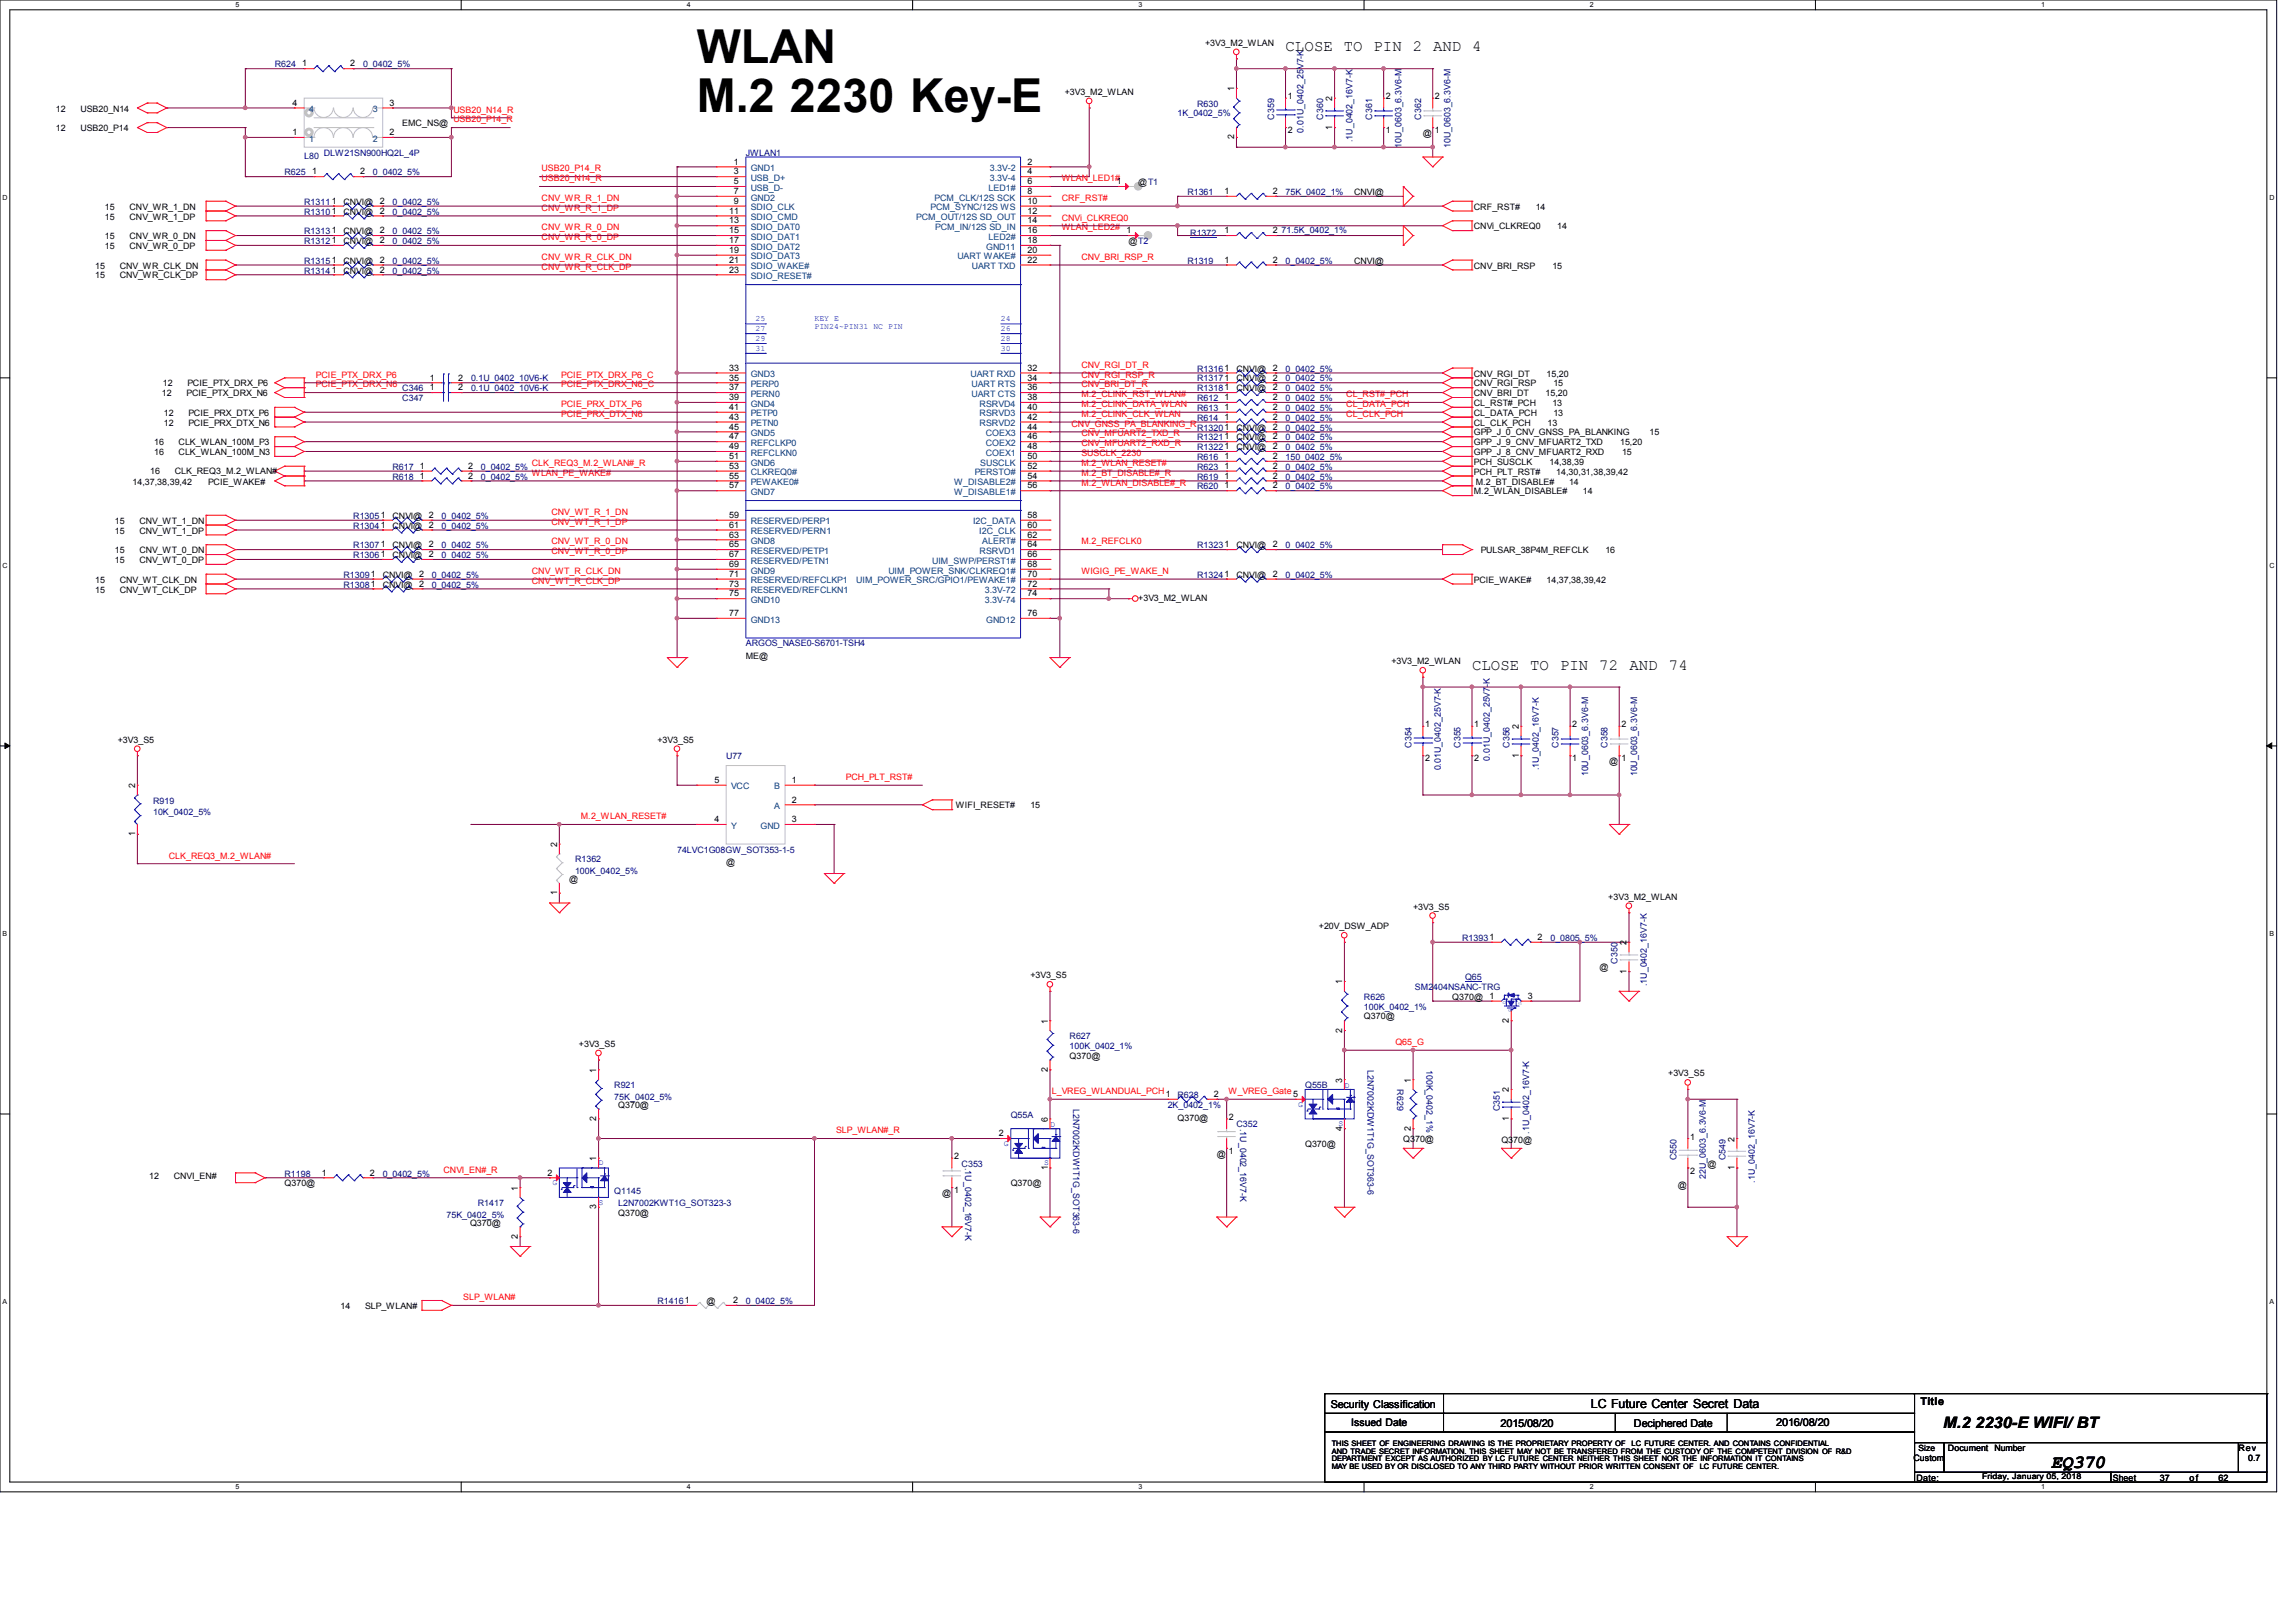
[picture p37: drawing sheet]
<svg xmlns="http://www.w3.org/2000/svg" width="297mm" height="210mm" viewBox="0 0 297 210" stroke-linecap="round" stroke-linejoin="round" font-family="sans-serif">
<defs><g id="words">
<g font-size="6.1">
<text x="90.2" y="8.2">WLAN</text>
<text x="90.2" y="14.4">M.2 2230 Key-E</text>
</g>
<text font-size="2.4" x="265.4" y="190">EQ370</text>
<g font-size="2">
<text x="166.4" y="6.6">CLOSE TO PIN 2 AND 4</text>
<text x="190.5" y="86.7">CLOSE TO PIN 72</text>
<text x="210.9" y="86.7">AND</text>
<text x="216" y="86.7">74</text>
<text x="251.5" y="184.8">M.2 2230-E WIFI/ BT</text>
</g>
<text font-size="1.6" x="205.9" y="182.2">LC Future Center Secret Data</text>
<g font-size="1.4">
<text x="172.2" y="182.2">Security Classification</text>
<text x="174.9" y="184.5">Issued Date</text>
<text x="194.2" y="184.7">2015/08/20</text>
<text x="211.5" y="184.7">Deciphered Date</text>
<text x="229.9" y="184.6">2016/08/20</text>
<text x="248.5" y="181.8">Title</text>
</g>
<g font-size="1.2">
<text x="159.7" y="11.8" transform="rotate(-90 159.7 11.8)">1</text>
<text x="172.4" y="16.8" transform="rotate(-90 172.4 16.8)">1</text>
<text x="172.4" y="13.1" transform="rotate(-90 172.4 13.1)">2</text>
<text x="159.7" y="18" transform="rotate(-90 159.7 18)">2</text>
<text x="196.5" y="94.4" transform="rotate(-90 196.5 94.4)">2</text>
<text x="17.5" y="102" transform="rotate(-90 17.5 102)">2</text>
<text x="196.5" y="98" transform="rotate(-90 196.5 98)">1</text>
<text x="17.5" y="108.2" transform="rotate(-90 17.5 108.2)">1</text>
<text x="72.1" y="109.6" transform="rotate(-90 72.1 109.6)">2</text>
<text x="72.1" y="115.8" transform="rotate(-90 72.1 115.8)">1</text>
<text x="210.5" y="126" transform="rotate(-90 210.5 126)">1</text>
<text x="210.5" y="122.3" transform="rotate(-90 210.5 122.3)">2</text>
<text x="173.7" y="127.4" transform="rotate(-90 173.7 127.4)">1</text>
<text x="135.6" y="132.5" transform="rotate(-90 135.6 132.5)">1</text>
<text x="173.7" y="133.6" transform="rotate(-90 173.7 133.6)">2</text>
<text x="195.3" y="132.3" transform="rotate(-90 195.3 132.3)">2</text>
<text x="77.2" y="138.8" transform="rotate(-90 77.2 138.8)">1</text>
<text x="135.6" y="138.7" transform="rotate(-90 135.6 138.7)">2</text>
<text x="173.7" y="140.1" transform="rotate(-90 173.7 140.1)">3</text>
<text x="182.6" y="140.1" transform="rotate(-90 182.6 140.1)">1</text>
<text x="195.3" y="141.4" transform="rotate(-90 195.3 141.4)">2</text>
<text x="77.2" y="145" transform="rotate(-90 77.2 145)">2</text>
<text x="135.6" y="145.2" transform="rotate(-90 135.6 145.2)">6</text>
<text x="173.7" y="146.3" transform="rotate(-90 173.7 146.3)">4</text>
<text x="182.6" y="146.3" transform="rotate(-90 182.6 146.3)">2</text>
<text x="195.3" y="145" transform="rotate(-90 195.3 145)">1</text>
<text x="224.5" y="147.7" transform="rotate(-90 224.5 147.7)">2</text>
<text x="67" y="154.1" transform="rotate(-90 67 154.1)">1</text>
<text x="77.2" y="150.2" transform="rotate(-90 77.2 150.2)">1</text>
<text x="135.6" y="151.4" transform="rotate(-90 135.6 151.4)">1</text>
<text x="224.5" y="151.4" transform="rotate(-90 224.5 151.4)">1</text>
<text x="67" y="160.3" transform="rotate(-90 67 160.3)">2</text>
<text x="77.2" y="156.5" transform="rotate(-90 77.2 156.5)">3</text>
</g>
<g font-size="1.2" fill="#000080">
<text x="164.9" y="15.5" transform="rotate(-90 164.9 15.5)">C359</text>
<text x="168.7" y="17.1" transform="rotate(-90 168.7 17.1)">0.01U_0402_25V7-K</text>
<text x="171.2" y="15.5" transform="rotate(-90 171.2 15.5)">C360</text>
<text x="177.6" y="15.5" transform="rotate(-90 177.6 15.5)">C361</text>
<text x="183.9" y="15.5" transform="rotate(-90 183.9 15.5)">C362</text>
<text x="175" y="18.4" transform="rotate(-90 175 18.4)">.1U_0402_16V7-K</text>
<text x="181.4" y="19.2" transform="rotate(-90 181.4 19.2)">10U_0603_6.3V6-M</text>
<text x="187.7" y="19.2" transform="rotate(-90 187.7 19.2)">10U_0603_6.3V6-M</text>
<text x="182.7" y="96.8" transform="rotate(-90 182.7 96.8)">C354</text>
<text x="186.5" y="99.7" transform="rotate(-90 186.5 99.7)">0.01U_0402_25V7-K</text>
<text x="189" y="96.8" transform="rotate(-90 189 96.8)">C355</text>
<text x="192.8" y="98.4" transform="rotate(-90 192.8 98.4)">0.01U_0402_25V7-K</text>
<text x="195.3" y="96.8" transform="rotate(-90 195.3 96.8)">C356</text>
<text x="199.2" y="99.7" transform="rotate(-90 199.2 99.7)">.1U_0402_16V7-K</text>
<text x="201.7" y="96.8" transform="rotate(-90 201.7 96.8)">C357</text>
<text x="205.5" y="100.5" transform="rotate(-90 205.5 100.5)">10U_0603_6.3V6-M</text>
<text x="208" y="96.8" transform="rotate(-90 208 96.8)">C358</text>
<text x="211.9" y="100.5" transform="rotate(-90 211.9 100.5)">10U_0603_6.3V6-M</text>
<text x="209.3" y="124.7" transform="rotate(-90 209.3 124.7)">C350</text>
<text x="213.1" y="127.6" transform="rotate(-90 213.1 127.6)">.1U_0402_16V7-K</text>
<text x="138.9" y="143.5" transform="rotate(90 138.9 143.5)">L2N7002KDW1T1G_SOT363-6</text>
<text x="177" y="138.4" transform="rotate(90 177 138.4)">L2N7002KDW1T1G_SOT363-6</text>
<text x="180.8" y="141" transform="rotate(90 180.8 141)">R629</text>
<text x="184.6" y="138.4" transform="rotate(90 184.6 138.4)">100K_0402_1%</text>
<text x="194.1" y="143.8" transform="rotate(-90 194.1 143.8)">C351</text>
<text x="160.5" y="146.1" transform="rotate(90 160.5 146.1)">.1U_0402_16V7-K</text>
<text x="197.9" y="146.7" transform="rotate(-90 197.9 146.7)">.1U_0402_16V7-K</text>
<text x="124.9" y="151.1" transform="rotate(90 124.9 151.1)">.1U_0402_16V7-K</text>
<text x="216.9" y="150.1" transform="rotate(-90 216.9 150.1)">C550</text>
<text x="220.7" y="152.5" transform="rotate(-90 220.7 152.5)">22U_0603_6.3V6-M</text>
<text x="223.3" y="150.1" transform="rotate(-90 223.3 150.1)">C549</text>
<text x="227.1" y="153" transform="rotate(-90 227.1 153)">.1U_0402_16V7-K</text>
</g>
<g font-size="1.1">
<text x="155.9" y="5.9">+3V3_M2_WLAN</text>
<text x="39.1" y="8.6">1</text>
<text x="45.3" y="8.6">2</text>
<text x="7.2" y="14.4">12</text>
<text x="7.2" y="17">12</text>
<text x="10.4" y="14.4">USB20_N14</text>
<text x="10.4" y="17">USB20_P14</text>
<text x="37.8" y="17.5">1</text>
<text x="37.8" y="13.7">4</text>
<text x="50.4" y="17.5">2</text>
<text x="50.4" y="13.7">3</text>
<text x="52.1" y="16.3">EMC_NS@</text>
<text x="137.8" y="12.3">+3V3_M2_WLAN</text>
<text x="166.7" y="12.8">1</text>
<text x="166.7" y="17.2">2</text>
<text x="179.3" y="17.2">1</text>
<text x="179.3" y="12.8">2</text>
<text x="184.1" y="17.6">@</text>
<text x="185.7" y="17.2">1</text>
<text x="185.7" y="12.8">2</text>
<text x="40.4" y="22.6">1</text>
<text x="46.6" y="22.6">2</text>
<text x="95" y="21.3">1</text>
<text x="95" y="22.6">3</text>
<text x="95" y="23.8">5</text>
<text x="133" y="21.3">2</text>
<text x="133" y="22.6">4</text>
<text x="133" y="23.8">6</text>
<text x="144.5" y="23.8">1</text>
<text x="147.3" y="24">@T1</text>
<text x="13.6" y="28.4">15</text>
<text x="13.6" y="27.1">15</text>
<text x="16.8" y="28.4">CNV_WR_1_DP</text>
<text x="16.8" y="27.1">CNV_WR_1_DN</text>
<text x="44.4" y="27.8">CNVI@</text>
<text x="44.4" y="26.5">CNVI@</text>
<text x="49.1" y="27.6">2</text>
<text x="49.1" y="26.4">2</text>
<text x="94.4" y="27.6">11</text>
<text x="94.4" y="28.9">13</text>
<text x="95" y="25.1">7</text>
<text x="95" y="26.4">9</text>
<text x="133" y="25.1">8</text>
<text x="133" y="26.4">10</text>
<text x="133" y="27.6">12</text>
<text x="133" y="28.9">14</text>
<text x="158.5" y="25.1">1</text>
<text x="164.7" y="25.1">2</text>
<text x="175.2" y="25.2">CNVI@</text>
<text x="190.7" y="27.1">CRF_RST#</text>
<text x="190.7" y="29.7">CNVi_CLKREQ0</text>
<text x="198.7" y="27.1">14</text>
<text x="201.5" y="29.7">14</text>
<text x="12.3" y="34.8">15</text>
<text x="13.6" y="30.9">15</text>
<text x="13.6" y="32.2">15</text>
<text x="15.5" y="34.8">CNV_WR_CLK_DN</text>
<text x="16.8" y="30.9">CNV_WR_0_DN</text>
<text x="16.8" y="32.2">CNV_WR_0_DP</text>
<text x="44.4" y="35.4">CNVI@</text>
<text x="44.4" y="31.6">CNVI@</text>
<text x="44.4" y="34.1">CNVI@</text>
<text x="44.4" y="30.3">CNVI@</text>
<text x="49.1" y="35.3">2</text>
<text x="49.1" y="31.5">2</text>
<text x="49.1" y="34">2</text>
<text x="49.1" y="30.2">2</text>
<text x="94.4" y="30.2">15</text>
<text x="94.4" y="31.5">17</text>
<text x="94.4" y="32.7">19</text>
<text x="94.4" y="34">21</text>
<text x="94.4" y="35.3">23</text>
<text x="133" y="34">22</text>
<text x="133" y="30.2">16</text>
<text x="133" y="31.5">18</text>
<text x="133" y="32.7">20</text>
<text x="145.8" y="30.2">1</text>
<text x="146" y="31.6">@T2</text>
<text x="158.5" y="30.2">1</text>
<text x="158.5" y="34">1</text>
<text x="164.7" y="30.2">2</text>
<text x="164.7" y="34">2</text>
<text x="175.2" y="34.1">CNVI@</text>
<text x="190.7" y="34.8">CNV_BRI_RSP</text>
<text x="200.9" y="34.8">15</text>
<text x="12.3" y="36">15</text>
<text x="15.5" y="36">CNV_WR_CLK_DP</text>
<text x="94.4" y="48">33</text>
<text x="133" y="48">32</text>
<text x="164.7" y="48">2</text>
<text x="21" y="51.3">12</text>
<text x="21.1" y="50">12</text>
<text x="21.2" y="53.8">12</text>
<text x="24.1" y="51.3">PCIE_PTX_DRX_N6</text>
<text x="24.3" y="50">PCIE_PTX_DRX_P6</text>
<text x="24.4" y="53.8">PCIE_PRX_DTX_P6</text>
<text x="55.6" y="49.2">1</text>
<text x="55.6" y="50.5">1</text>
<text x="59.3" y="49.2">2</text>
<text x="59.3" y="50.5">2</text>
<text x="94.4" y="49.2">35</text>
<text x="94.4" y="50.5">37</text>
<text x="94.4" y="51.8">39</text>
<text x="94.4" y="53">41</text>
<text x="133" y="51.8">38</text>
<text x="133" y="53">40</text>
<text x="133" y="49.2">34</text>
<text x="133" y="50.5">36</text>
<text x="158.5" y="53">1</text>
<text x="158.5" y="51.8">1</text>
<text x="160" y="50.6">CNVI@</text>
<text x="160" y="49.4">CNVI@</text>
<text x="160" y="48.1">CNVI@</text>
<text x="164.7" y="53">2</text>
<text x="164.7" y="51.8">2</text>
<text x="164.7" y="50.5">2</text>
<text x="164.7" y="49.2">2</text>
<text x="190.7" y="52.5">CL_RST#_PCH</text>
<text x="190.7" y="53.8">CL_DATA_PCH</text>
<text x="190.7" y="48.7">CNV_RGI_DT</text>
<text x="190.7" y="50">CNV_RGI_RSP</text>
<text x="190.7" y="51.3">CNV_BRI_DT</text>
<text x="200" y="51.3">15,20</text>
<text x="200.1" y="48.7">15,20</text>
<text x="200.9" y="52.5">13</text>
<text x="201" y="50">15</text>
<text x="201" y="53.8">13</text>
<text x="19.9" y="58.9">16</text>
<text x="19.9" y="57.6">16</text>
<text x="21.2" y="55.1">12</text>
<text x="23.1" y="58.9">CLK_WLAN_100M_N3</text>
<text x="23.1" y="57.6">CLK_WLAN_100M_P3</text>
<text x="24.4" y="55.1">PCIE_PRX_DTX_N6</text>
<text x="94.4" y="54.3">43</text>
<text x="94.4" y="55.6">45</text>
<text x="94.4" y="56.9">47</text>
<text x="94.4" y="58.1">49</text>
<text x="94.4" y="59.4">51</text>
<text x="133" y="59.4">50</text>
<text x="133" y="54.3">42</text>
<text x="133" y="55.6">44</text>
<text x="133" y="56.9">46</text>
<text x="133" y="58.1">48</text>
<text x="158.5" y="54.3">1</text>
<text x="158.5" y="59.4">1</text>
<text x="160" y="57">CNVI@</text>
<text x="160" y="58.3">CNVI@</text>
<text x="160" y="55.7">CNVI@</text>
<text x="164.7" y="54.3">2</text>
<text x="164.7" y="59.4">2</text>
<text x="164.7" y="56.9">2</text>
<text x="164.7" y="58.1">2</text>
<text x="164.7" y="55.6">2</text>
<text x="190.7" y="55.1">CL_CLK_PCH</text>
<text x="190.7" y="56.3">GPP_J_0_CNV_GNSS_PA_BLANKING</text>
<text x="190.7" y="57.6">GPP_J_9_CNV_MFUART2_TXD</text>
<text x="190.7" y="58.9">GPP_J_8_CNV_MFUART2_RXD</text>
<text x="200.3" y="55.1">13</text>
<text x="209.7" y="57.6">15,20</text>
<text x="209.9" y="58.9">15</text>
<text x="213.5" y="56.3">15</text>
<text x="17.1" y="62.7">14,37,38,39,42</text>
<text x="19.4" y="61.3">16</text>
<text x="22.6" y="61.3">CLK_REQ3_M.2_WLAN#</text>
<text x="26.9" y="62.7">PCIE_WAKE#</text>
<text x="54.4" y="60.7">1</text>
<text x="54.4" y="61.9">1</text>
<text x="60.6" y="60.7">2</text>
<text x="60.6" y="61.9">2</text>
<text x="94.4" y="60.7">53</text>
<text x="94.4" y="61.9">55</text>
<text x="94.4" y="63.2">57</text>
<text x="133" y="61.9">54</text>
<text x="133" y="63.2">56</text>
<text x="133" y="60.7">52</text>
<text x="158.5" y="60.7">1</text>
<text x="158.5" y="61.9">1</text>
<text x="158.5" y="63.2">1</text>
<text x="164.7" y="60.7">2</text>
<text x="164.7" y="61.9">2</text>
<text x="164.7" y="63.2">2</text>
<text x="190.7" y="60.2">PCH_SUSCLK</text>
<text x="190.7" y="64">M.2_WLAN_DISABLE#</text>
<text x="190.7" y="61.4">PCH_PLT_RST#</text>
<text x="191" y="62.7">M.2_BT_DISABLE#</text>
<text x="200.5" y="60.2">14,38,39</text>
<text x="201.4" y="61.4">14,30,31,38,39,42</text>
<text x="203.1" y="62.7">14</text>
<text x="204.8" y="64">14</text>
<text x="14.9" y="67.8">15</text>
<text x="14.9" y="69">15</text>
<text x="14.9" y="71.6">15</text>
<text x="18" y="67.8">CNV_WT_1_DN</text>
<text x="18" y="69">CNV_WT_1_DP</text>
<text x="18" y="71.6">CNV_WT_0_DN</text>
<text x="50.8" y="67.1">CNVI@</text>
<text x="50.8" y="68.4">CNVI@</text>
<text x="50.8" y="71">CNVI@</text>
<text x="55.5" y="67">2</text>
<text x="55.5" y="68.3">2</text>
<text x="55.5" y="70.8">2</text>
<text x="94.4" y="67">59</text>
<text x="94.4" y="68.3">61</text>
<text x="94.4" y="69.6">63</text>
<text x="94.4" y="70.8">65</text>
<text x="133" y="69.6">62</text>
<text x="133" y="68.3">60</text>
<text x="133" y="70.8">64</text>
<text x="133" y="67">58</text>
<text x="160" y="71">CNVI@</text>
<text x="164.7" y="70.8">2</text>
<text x="191.6" y="71.6">PULSAR_38P4M_REFCLK</text>
<text x="207.8" y="71.6">16</text>
<text x="12.3" y="76.7">15</text>
<text x="12.3" y="75.4">15</text>
<text x="14.9" y="72.9">15</text>
<text x="15.5" y="76.7">CNV_WT_CLK_DP</text>
<text x="15.5" y="75.4">CNV_WT_CLK_DN</text>
<text x="18" y="72.9">CNV_WT_0_DP</text>
<text x="49.5" y="74.8">CNVI@</text>
<text x="49.5" y="76">CNVI@</text>
<text x="50.8" y="72.2">CNVI@</text>
<text x="54.2" y="74.6">2</text>
<text x="54.2" y="75.9">2</text>
<text x="55.5" y="72.1">2</text>
<text x="94.4" y="72.1">67</text>
<text x="94.4" y="73.4">69</text>
<text x="94.4" y="74.6">71</text>
<text x="94.4" y="75.9">73</text>
<text x="94.4" y="77.2">75</text>
<text x="133" y="73.4">68</text>
<text x="133" y="72.1">66</text>
<text x="133" y="74.6">70</text>
<text x="133" y="75.9">72</text>
<text x="133" y="77.2">74</text>
<text x="147.3" y="77.8">+3V3_M2_WLAN</text>
<text x="160" y="74.8">CNVI@</text>
<text x="164.7" y="74.6">2</text>
<text x="190.7" y="75.4">PCIE_WAKE#</text>
<text x="200.1" y="75.4">14,37,38,39,42</text>
<text x="94.4" y="79.7">77</text>
<text x="133" y="79.7">76</text>
<text x="96.5" y="85.3">ME@</text>
<text x="180.1" y="85.9">+3V3_M2_WLAN</text>
<text x="184.4" y="94.1">1</text>
<text x="190.8" y="94.1">1</text>
<text x="203.5" y="94.1">2</text>
<text x="209.8" y="94.1">2</text>
<text x="15.2" y="96.1">+3V3_S5</text>
<text x="85.1" y="96.1">+3V3_S5</text>
<text x="92.4" y="101.3">5</text>
<text x="102.5" y="101.3">1</text>
<text x="184.4" y="98.5">2</text>
<text x="190.8" y="98.5">2</text>
<text x="203.5" y="98.5">1</text>
<text x="208.3" y="98.9">@</text>
<text x="209.8" y="98.5">1</text>
<text x="92.4" y="106.4">4</text>
<text x="102.5" y="103.8">2</text>
<text x="102.5" y="106.4">3</text>
<text x="123.7" y="104.6">WIFI_RESET#</text>
<text x="133.3" y="104.6">15</text>
<text x="94" y="112">@</text>
<text x="73.7" y="114.1">@</text>
<text x="182.9" y="117.7">+3V3_S5</text>
<text x="208.1" y="116.4">+3V3_M2_WLAN</text>
<text x="170.7" y="120.2">+20V_DSW_ADP</text>
<text x="199" y="121.6">2</text>
<text x="207" y="125.6">@</text>
<text x="133.3" y="126.6">+3V3_S5</text>
<text x="176.5" y="131.9">Q370@</text>
<text x="187.9" y="129.4">Q370@</text>
<text x="192.8" y="129.2">1</text>
<text x="197.7" y="129.2">3</text>
<text x="74.9" y="135.5">+3V3_S5</text>
<text x="138.4" y="137">Q370@</text>
<text x="80" y="143.3">Q370@</text>
<text x="150.9" y="141.9">1</text>
<text x="157.1" y="141.9">2</text>
<text x="167.4" y="141.9">5</text>
<text x="215.9" y="139.3">+3V3_S5</text>
<text x="123.5" y="150">2</text>
<text x="129.3" y="147">2</text>
<text x="152.4" y="145">Q370@</text>
<text x="157.5" y="149.7">@</text>
<text x="159" y="149.3">1</text>
<text x="159" y="144.9">2</text>
<text x="168.9" y="148.4">Q370@</text>
<text x="181.6" y="147.8">Q370@</text>
<text x="194.3" y="147.9">Q370@</text>
<text x="218.7" y="147.4">1</text>
<text x="19.3" y="152.6">12</text>
<text x="22.5" y="152.6">CNVI_EN#</text>
<text x="36.8" y="153.5">Q370@</text>
<text x="41.7" y="152.1">1</text>
<text x="47.9" y="152.1">2</text>
<text x="70.9" y="152.1">2</text>
<text x="121.9" y="154.8">@</text>
<text x="123.5" y="154.4">1</text>
<text x="130.8" y="153.5">Q370@</text>
<text x="217.1" y="153.8">@</text>
<text x="218.7" y="151.8">2</text>
<text x="221" y="151">@</text>
<text x="60.8" y="158.6">Q370@</text>
<text x="80" y="157.3">Q370@</text>
<text x="44.1" y="169.4">14</text>
<text x="47.2" y="169.4">SLP_WLAN#</text>
<text x="91.4" y="168.7">@</text>
<text x="94.9" y="168.6">2</text>
<text x="247.6" y="189.1">Custom</text>
<text x="248" y="191.6">Date:</text>
<text x="248.3" y="187.7">Size</text>
<text x="252.1" y="187.8">Document Number</text>
<text x="273.4" y="191.6">Sheet</text>
<text x="279.5" y="191.6">37</text>
<text x="283.3" y="191.6">o f</text>
<text x="287.1" y="191.6">62</text>
<text x="289.7" y="187.8">Rev</text>
<text x="290.9" y="189.1">0.7</text>
</g>
<g font-size="1.1" fill="#000080">
<text x="35.6" y="8.7">R624</text>
<text x="47" y="8.7">0_0402_5%</text>
<text x="152.4" y="15.1">1K_0402_5%</text>
<text x="154.9" y="13.8">R630</text>
<text x="36.8" y="22.7">R625</text>
<text x="39.4" y="20.5">L80</text>
<text x="41.9" y="20.2">DLW21SN900HQ2L_4P</text>
<text x="48.3" y="22.7">0_0402_5%</text>
<text x="96.5" y="20.2">JWLAN1</text>
<text x="39.4" y="27.8">R13101</text>
<text x="39.4" y="26.5">R13111</text>
<text x="50.8" y="27.8">0_0402_5%</text>
<text x="50.8" y="26.5">0_0402_5%</text>
<text x="153.7" y="25.2">R1361</text>
<text x="166.4" y="25.2">75K_0402_1%</text>
<text x="39.4" y="35.4">R13141</text>
<text x="39.4" y="31.6">R13121</text>
<text x="39.4" y="34.1">R13151</text>
<text x="39.4" y="30.3">R13131</text>
<text x="50.8" y="35.4">0_0402_5%</text>
<text x="50.8" y="31.6">0_0402_5%</text>
<text x="50.8" y="34.1">0_0402_5%</text>
<text x="50.8" y="30.3">0_0402_5%</text>
<text x="153.7" y="34.1">R1319</text>
<text x="154" y="30.6">R1372</text>
<text x="165.8" y="30.2">71.5K_0402_1%</text>
<text x="166.4" y="34.1">0_0402_5%</text>
<text x="52.1" y="50.6">C346</text>
<text x="52.1" y="51.9">C347</text>
<text x="61" y="49.4">0.1U_0402_10V6-K</text>
<text x="61" y="50.6">0.1U_0402_10V6-K</text>
<text x="154.9" y="53.2">R613</text>
<text x="154.9" y="51.9">R612</text>
<text x="154.9" y="50.6">R13181</text>
<text x="154.9" y="49.4">R13171</text>
<text x="154.9" y="48.1">R13161</text>
<text x="166.4" y="53.2">0_0402_5%</text>
<text x="166.4" y="51.9">0_0402_5%</text>
<text x="166.4" y="50.6">0_0402_5%</text>
<text x="166.4" y="49.4">0_0402_5%</text>
<text x="166.4" y="48.1">0_0402_5%</text>
<text x="154.9" y="54.4">R614</text>
<text x="154.9" y="59.5">R616</text>
<text x="154.9" y="57">R13211</text>
<text x="154.9" y="58.3">R13221</text>
<text x="154.9" y="55.7">R13201</text>
<text x="166.4" y="54.4">0_0402_5%</text>
<text x="166.4" y="59.5">150_0402_5%</text>
<text x="166.4" y="57">0_0402_5%</text>
<text x="166.4" y="58.3">0_0402_5%</text>
<text x="166.4" y="55.7">0_0402_5%</text>
<text x="50.8" y="60.8">R617</text>
<text x="50.8" y="62.1">R618</text>
<text x="62.2" y="60.8">0_0402_5%</text>
<text x="62.2" y="62.1">0_0402_5%</text>
<text x="154.9" y="60.8">R623</text>
<text x="154.9" y="62.1">R619</text>
<text x="154.9" y="63.3">R620</text>
<text x="166.4" y="60.8">0_0402_5%</text>
<text x="166.4" y="62.1">0_0402_5%</text>
<text x="166.4" y="63.3">0_0402_5%</text>
<text x="45.7" y="67.1">R13051</text>
<text x="45.7" y="68.4">R13041</text>
<text x="45.7" y="71">R13071</text>
<text x="57.1" y="67.1">0_0402_5%</text>
<text x="57.1" y="68.4">0_0402_5%</text>
<text x="57.1" y="71">0_0402_5%</text>
<text x="154.9" y="71">R13231</text>
<text x="166.4" y="71">0_0402_5%</text>
<text x="44.4" y="74.8">R13091</text>
<text x="44.4" y="76">R13081</text>
<text x="45.7" y="72.2">R13061</text>
<text x="55.9" y="74.8">0_0402_5%</text>
<text x="55.9" y="76">0_0402_5%</text>
<text x="57.1" y="72.2">0_0402_5%</text>
<text x="154.9" y="74.8">R13241</text>
<text x="166.4" y="74.8">0_0402_5%</text>
<text x="96.5" y="83.7">ARGOS_NASE0-S6701-TSH4</text>
<text x="94" y="98.3">U77</text>
<text x="19.8" y="104">R919</text>
<text x="19.8" y="105.5">10K_0402_5%</text>
<text x="74.4" y="111.6">R1362</text>
<text x="74.4" y="113.1">100K_0402_5%</text>
<text x="87.6" y="110.3">74LVC1G08GW_SOT353-1-5</text>
<text x="189.2" y="121.8">R13931</text>
<text x="200.6" y="121.8">0_0805_5%</text>
<text x="176.5" y="129.4">R626</text>
<text x="176.5" y="130.6">100K_0402_1%</text>
<text x="183.1" y="128.1">SM2404NSANC-TRG</text>
<text x="189.6" y="126.8">Q65</text>
<text x="138.4" y="134.5">R627</text>
<text x="138.4" y="135.7">100K_0402_1%</text>
<text x="79.5" y="140.8">R921</text>
<text x="79.5" y="142.3">75K_0402_5%</text>
<text x="151.1" y="143.3">2K_0402_1%</text>
<text x="152.4" y="142.1">R628</text>
<text x="168.9" y="140.8">Q55B</text>
<text x="130.8" y="144.6">Q55A</text>
<text x="160" y="145.9">C352</text>
<text x="36.8" y="152.2">R1198</text>
<text x="49.5" y="152.2">0_0402_5%</text>
<text x="79.5" y="154.5">Q1145</text>
<text x="124.4" y="151">C353</text>
<text x="57.8" y="157.6">75K_0402_5%</text>
<text x="61.8" y="156">R1417</text>
<text x="80" y="156">L2N7002KWT1G_SOT323-3</text>
<text x="85.1" y="168.7">R14161</text>
<text x="96.5" y="168.7">0_0402_5%</text>
</g>
<g font-size="1.1" fill="#004080">
<text x="40" y="14.5">4</text>
<text x="48.3" y="14.5">3</text>
<text x="40" y="18.3">1</text>
<text x="48.3" y="18.3">2</text>
<text x="97.1" y="22.1">GND1</text>
<text x="97.1" y="23.4">USB_D+</text>
<text x="128.1" y="22.1">3.3V-2</text>
<text x="128.1" y="23.4">3.3V-4</text>
<text x="97.1" y="24.7">USB_D-</text>
<text x="97.1" y="26">GND2</text>
<text x="97.1" y="27.2">SDIO_CLK</text>
<text x="97.1" y="28.5">SDIO_CMD</text>
<text x="97.1" y="29.8">SDIO_DAT0</text>
<text x="118.6" y="28.5">PCM_OUT/12S SD_OUT</text>
<text x="120.4" y="27.2">PCM_SYNC/12S WS</text>
<text x="120.9" y="26">PCM_CLK/12S SCK</text>
<text x="121" y="29.8">PCM_IN/12S SD_IN</text>
<text x="127.9" y="24.7">LED1#</text>
<text x="97.1" y="31">SDIO_DAT1</text>
<text x="97.1" y="32.3">SDIO_DAT2</text>
<text x="97.1" y="33.6">SDIO_DAT3</text>
<text x="97.1" y="34.8">SDIO_WAKE#</text>
<text x="123.9" y="33.6">UART WAKE#</text>
<text x="125.8" y="34.8">UART TXD</text>
<text x="127.6" y="32.3">GND11</text>
<text x="127.9" y="31">LED2#</text>
<text x="97.1" y="36.1">SDIO_RESET#</text>
<text x="97.1" y="48.8">GND3</text>
<text x="97.1" y="50.1">PERP0</text>
<text x="97.1" y="51.4">PERN0</text>
<text x="97.1" y="52.6">GND4</text>
<text x="97.1" y="53.9">PETP0</text>
<text x="125.6" y="48.8">UART RXD</text>
<text x="125.7" y="50.1">UART RTS</text>
<text x="125.7" y="51.4">UART CTS</text>
<text x="126.8" y="52.6">RSRVD4</text>
<text x="126.8" y="53.9">RSRVD3</text>
<text x="97.1" y="55.2">PETN0</text>
<text x="97.1" y="56.4">GND5</text>
<text x="97.1" y="57.7">REFCLKP0</text>
<text x="97.1" y="59">REFCLKN0</text>
<text x="126.8" y="55.2">RSRVD2</text>
<text x="127.6" y="56.4">COEX3</text>
<text x="127.6" y="57.7">COEX2</text>
<text x="127.6" y="59">COEX1</text>
<text x="97.1" y="60.2">GND6</text>
<text x="97.1" y="61.5">CLKREQ0#</text>
<text x="97.1" y="62.8">PEWAKE0#</text>
<text x="97.1" y="64.1">GND7</text>
<text x="123.5" y="62.8">W_DISABLE2#</text>
<text x="123.5" y="64.1">W_DISABLE1#</text>
<text x="126.1" y="61.5">PERSTO#</text>
<text x="126.9" y="60.2">SUSCLK</text>
<text x="97.1" y="67.9">RESERVED/PERP1</text>
<text x="97.1" y="69.1">RESERVED/PERN1</text>
<text x="97.1" y="70.4">GND8</text>
<text x="97.1" y="71.7">RESERVED/PETP1</text>
<text x="125.9" y="67.9">I2C_DATA</text>
<text x="126.7" y="69.1">I2C_CLK</text>
<text x="126.8" y="71.7">RSRVD1</text>
<text x="127.1" y="70.4">ALERT#</text>
<text x="97.1" y="72.9">RESERVED/PETN1</text>
<text x="97.1" y="74.2">GND9</text>
<text x="97.1" y="75.5">RESERVED/REFCLKP1</text>
<text x="97.1" y="76.8">RESERVED/REFCLKN1</text>
<text x="110.8" y="75.5">UIM_POWER_SRC/GPIO1/PEWAKE1#</text>
<text x="115" y="74.2">UIM_POWER_SNK/CLKREQ1#</text>
<text x="120.6" y="72.9">UIM_SWP/PERST1#</text>
<text x="127.5" y="76.8">3.3V-72</text>
<text x="97.1" y="78">GND10</text>
<text x="97.1" y="80.6">GND13</text>
<text x="127.5" y="78">3.3V-74</text>
<text x="127.6" y="80.6">GND12</text>
<text x="94.6" y="107.2">Y</text>
<text x="94.6" y="102.1">VCC</text>
<text x="98.4" y="107.2">GND</text>
<text x="100.2" y="102.1">B</text>
<text x="100.2" y="104.7">A</text>
</g>
<g font-size="1.1" fill="#f00">
<text x="58.7" y="14.6">USB20_N14_R</text>
<text x="58.7" y="15.8">USB20_P14_R</text>
<text x="70.1" y="22.2">USB20_P14_R</text>
<text x="70.1" y="23.5">USB20_N14_R</text>
<text x="137.4" y="23.5">WLAN_LED1#</text>
<text x="70.1" y="27.3">CNV_WR_R_1_DP</text>
<text x="70.1" y="26">CNV_WR_R_1_DN</text>
<text x="70.1" y="29.8">CNV_WR_R_0_DN</text>
<text x="137.4" y="29.8">WLAN_LED2#</text>
<text x="137.4" y="26">CRF_RST#</text>
<text x="137.4" y="28.5">CNVi_CLKREQ0</text>
<text x="70.1" y="31.1">CNV_WR_R_0_DP</text>
<text x="70.1" y="33.6">CNV_WR_R_CLK_DN</text>
<text x="70.1" y="34.9">CNV_WR_R_CLK_DP</text>
<text x="139.9" y="33.6">CNV_BRI_RSP_R</text>
<text x="139.9" y="47.6">CNV_RGI_DT_R</text>
<text x="40.9" y="50.1">PCIE_PTX_DRX_N6</text>
<text x="40.9" y="48.9">PCIE_PTX_DRX_P6</text>
<text x="72.6" y="48.9">PCIE_PTX_DRX_P6_C</text>
<text x="72.6" y="52.7">PCIE_PRX_DTX_P6</text>
<text x="72.6" y="50.1">PCIE_PTX_DRX_N6_C</text>
<text x="72.6" y="53.9">PCIE_PRX_DTX_N6</text>
<text x="139.9" y="51.4">M.2_CLINK_RST_WLAN#</text>
<text x="139.9" y="52.7">M.2_CLINK_DATA_WLAN</text>
<text x="139.9" y="53.9">M.2_CLINK_CLK_WLAN</text>
<text x="139.9" y="48.9">CNV_RGI_RSP_R</text>
<text x="139.9" y="50.1">CNV_BRI_DT_R</text>
<text x="174.2" y="51.4">CL_RST#_PCH</text>
<text x="174.2" y="52.7">CL_DATA_PCH</text>
<text x="174.2" y="53.9">CL_CLK_PCH</text>
<text x="138.7" y="55.2">CNV_GNSS_PA_BLANKING_R</text>
<text x="139.9" y="59">SUSCLK_2230</text>
<text x="139.9" y="56.5">CNV_MFUART2_TXD_R</text>
<text x="139.9" y="57.7">CNV_MFUART2_RXD_R</text>
<text x="68.8" y="61.6">WLAN_PE_WAKE#</text>
<text x="68.8" y="60.3">CLK_REQ3_M.2_WLAN#_R</text>
<text x="139.9" y="61.6">M.2_BT_DISABLE#_R</text>
<text x="139.9" y="62.8">M.2_WLAN_DISABLE#_R</text>
<text x="139.9" y="60.3">M.2_WLAN_RESET#</text>
<text x="71.4" y="66.6">CNV_WT_R_1_DN</text>
<text x="71.4" y="67.9">CNV_WT_R_1_DP</text>
<text x="71.4" y="71.7">CNV_WT_R_0_DP</text>
<text x="71.4" y="70.4">CNV_WT_R_0_DN</text>
<text x="139.9" y="70.4">M.2_REFCLK0</text>
<text x="68.8" y="74.3">CNV_WT_R_CLK_DN</text>
<text x="68.8" y="75.5">CNV_WT_R_CLK_DP</text>
<text x="139.9" y="74.3">WIGIG_PE_WAKE_N</text>
<text x="109.5" y="100.9">PCH_PLT_RST#</text>
<text x="75.2" y="106">M.2_WLAN_RESET#</text>
<text x="21.8" y="111.1">CLK_REQ3_M.2_WLAN#</text>
<text x="180.6" y="135.2">Q65_G</text>
<text x="136.1" y="141.6">L_VREG_WLANDUAL_PCH</text>
<text x="159" y="141.6">W_VREG_Gate</text>
<text x="108.2" y="146.6">SLP_WLAN#_R</text>
<text x="57.4" y="151.7">CNVI_EN#_R</text>
<text x="59.9" y="168.2">SLP_WLAN#</text>
</g>
<g font-size="1.1" fill="#00f">
<text x="97.8" y="41.6">25</text>
<text x="105.4" y="41.6">KEY E</text>
<text x="129.5" y="41.6">24</text>
<text x="97.8" y="42.8">27</text>
<text x="97.8" y="44.1">29</text>
<text x="97.8" y="45.4">31</text>
<text x="105.4" y="42.6">PIN24~PIN31 NC PIN</text>
<text x="129.5" y="42.8">26</text>
<text x="129.5" y="44.1">28</text>
<text x="129.5" y="45.4">30</text>
<text x="168" y="143.2">G</text>
<text x="174" y="140.8">D</text>
<text x="129.9" y="148.3">G</text>
<text x="135.9" y="145.8">D</text>
<text x="173.2" y="145.7">S</text>
<text x="71.5" y="153.3">G</text>
<text x="77.5" y="150.8">D</text>
<text x="77.5" y="155.9">S</text>
<text x="135.1" y="150.8">S</text>
</g>
<g font-size="1">
<text x="172.3" y="188.1">AND TRADE SECRET INFORMATION. THIS SHEET MAY NOT BE TRANSFERED FROM THE CUSTODY OF THE COMPETENT DIVISION OF R&amp;D</text>
<text x="172.3" y="189.1">DEPARTMENT EXCEPT AS AUTHORIZED BY LC FUTURE CENTER NEITHER THIS SHEET NOR THE INFORMATION IT CONTAINS</text>
<text x="172.3" y="190.1">MAY BE USED BY OR DISCLOSED TO ANY THIRD PARTY WITHOUT PRIOR WRITTEN CONSENT OF</text>
<text x="172.3" y="187.1">THIS SHEET OF ENGINEERING DRAWING IS THE PROPRIETARY PROPERTY OF</text>
<text x="211.2" y="187.1">LC FUTURE CENTER. AND CONTAINS CONFIDENTIAL</text>
<text x="220" y="190.1">LC FUTURE CENTER.</text>
<text x="256.5" y="191.4">Friday, January 05, 2018</text>
</g>
<g font-size=".9">
<text x="30.5" y=".9">5</text>
<text x="88.9" y=".9">4</text>
<text x="147.3" y=".9">3</text>
<text x="205.7" y=".9">2</text>
<text x="264.2" y=".9">1</text>
<text x=".3" y="25.9">D</text>
<text x="293.7" y="25.9">D</text>
<text x=".3" y="73.5">C</text>
<text x="293.7" y="73.5">C</text>
<text x=".3" y="121.1">B</text>
<text x="293.7" y="121.1">B</text>
<text x=".3" y="168.7">A</text>
<text x="293.7" y="168.7">A</text>
<text x="30.5" y="192.7">5</text>
<text x="88.9" y="192.7">4</text>
<text x="147.3" y="192.7">3</text>
<text x="205.7" y="192.7">2</text>
<text x="264.2" y="192.7">1</text>
</g>
<g font-size=".6" fill="#00f">
<text x="194.9" y="129.9" transform="rotate(-90 194.9 129.9)">D</text>
<text x="195.6" y="130.9" transform="rotate(-90 195.6 130.9)">G</text>
<text x="196.9" y="130" transform="rotate(-90 196.9 130)">S</text>
</g>
</g></defs>
<path d="M0 0h294.6v193h-294.6zM1.3 1.3h292.1v190.5h-292.1z" fill="none" stroke="#000" stroke-width=".13"/>
<g fill="#fff">
<path d="M30.5 .1h.5v1h-.5z"/>
<path d="M30.5 191.9h.5v1h-.5z"/>
</g>
<path d="M59.7 0v1.3M59.7 191.8v1.2" fill="none" stroke="#000" stroke-width=".13"/>
<g fill="#fff">
<path d="M88.9 .1h.5v1h-.5z"/>
<path d="M88.9 191.9h.5v1h-.5z"/>
</g>
<path d="M118.1 0v1.3M118.1 191.8v1.2" fill="none" stroke="#000" stroke-width=".13"/>
<g fill="#fff">
<path d="M147.3 .1h.5v1h-.5z"/>
<path d="M147.3 191.9h.5v1h-.5z"/>
</g>
<path d="M176.5 0v1.3M176.5 191.8v1.2" fill="none" stroke="#000" stroke-width=".13"/>
<g fill="#fff">
<path d="M205.7 .1h.5v1h-.5z"/>
<path d="M205.7 191.9h.5v1h-.5z"/>
</g>
<path d="M234.9 0v1.3M234.9 191.8v1.2" fill="none" stroke="#000" stroke-width=".13"/>
<g fill="#fff">
<path d="M264.2 .1h.5v1h-.5z"/>
<path d="M264.2 191.9h.5v1h-.5z"/>
<path d="M.3 25.1h.7v1h-.7z"/>
<path d="M293.7 25.1h.6v1h-.6z"/>
<path d="M.3 72.7h.7v1h-.7z"/>
<path d="M293.7 72.7h.6v1h-.6z"/>
</g>
<path d="M0 48.9h1.3M293.4 48.9h1.2" fill="none" stroke="#000" stroke-width=".13"/>
<g fill="#fff">
<path d="M.3 120.3h.6v1h-.6z"/>
<path d="M293.7 120.3h.6v1h-.6z"/>
</g>
<path d="M0 96.5h1.3M293.4 96.5h1.2" fill="none" stroke="#000" stroke-width=".13"/>
<path d="M.6 96.1l.7 .4-.7 .4zM293.4 96.5l.6-.4v.8z" fill="#000" stroke="#000" stroke-width=".13"/>
<g fill="#fff">
<path d="M.3 167.9h.6v1.1h-.6z"/>
<path d="M293.7 167.9h.6v1.1h-.6z"/>
</g>
<g fill="none" stroke="#000" stroke-width=".13">
<path d="M0 144.1h1.3M293.4 144.1h1.2M171.4 180.3h76.4v2.6h-76.4zM171.4 182.9h76.4v2.4h-76.4zM171.4 185.3h76.4v6.5h-76.4zM186.8 182.9h.1M186.8 185.3h.1M186.8 180.3v5M209 185.3h.1M209 182.9v2.4M223.5 185.3h.1M223.5 182.9v2.4"/>
<path d="M247.6 180.3h45.8M247.8 186.7h3.8v3.8h-3.8zM247.8 190.5h25.4v1.3h-25.4zM251.6 186.7h38.1v3.8h-38.1zM273.2 190.5h20.2v1.3h-20.2zM289.7 186.7h3.7v3.8h-3.7zM293.4 180.3h.1M293.4 180.3v6.4"/>
</g>
<g fill="none" stroke="#800040" stroke-width=".13">
<path d="M21.6 16.5h10.1M21.6 14h16.5M21.6 16.5h.1M21.6 14h.1M31.7 14h.1M31.7 8.9h.1M31.7 17.8h.1M31.7 16.5h.1M31.7 8.9v5.1M31.7 16.5v6.4M31.7 17.8h6.4M31.7 8.9h7.7"/>
<path d="M45.7 8.9h12.7M45.7 8.9h.1M50.8 14h7.6M50.8 17.8h7.6M50.8 14h.1M50.8 17.8h.1M58.4 8.9h.1M58.4 15.2h.1M58.4 17.8h.1M58.4 16.5h.1M58.4 14h.1M58.4 16.5v6.4h-11.4"/>
<path d="M58.4 8.9v6.3M58.4 16.5h7.6M58.4 15.2h7.6M141 14h.1M141 14v8.9h-5.1M160 7.6h.1M160 8.9h.1M160 19h.1M160 17.8h.1M160 7.6v3.8M160 17.8v1.2M160 8.9h25.4"/>
<path d="M160 19h25.4M166.4 8.9h.1M166.4 16.5h.1M166.4 19h.1M166.4 8.9v3.8M166.4 16.5v2.5M172.7 16.5h.1M172.7 8.9h.1M172.7 19h.1M172.7 8.9v3.8M172.7 16.5v2.5M179.1 8.9h.1"/>
<path d="M179.1 16.5h.1M179.1 19h.1M179.1 8.9v3.8M179.1 16.5v2.5M185.4 19h.1M185.4 8.9h.1M185.4 16.5h.1M185.4 8.9v3.8M185.4 16.5v3.8M30.5 30.5h12.7M30.5 31.7h12.7M30.5 26.7h12.7"/>
<path d="M30.5 27.9h12.7M30.5 35.6h12.7M30.5 34.3h12.7M31.7 22.9h.1M31.7 22.9h8.9M43.2 26.7h.1M43.2 27.9h.1M43.2 31.7h.1M43.2 30.5h.1M43.2 35.6h.1M43.2 34.3h.1M47 22.9h.1"/>
<path d="M49.5 30.5h43.2M49.5 31.7h43.2M49.5 26.7h43.2M49.5 27.9h43.2M49.5 27.9h.1M49.5 26.7h.1M49.5 31.7h.1M49.5 30.5h.1M49.5 35.6h43.2M49.5 34.3h43.2M69.8 22.9h.1M69.8 24.1h.1"/>
<path d="M69.8 22.9h22.9M69.8 24.1h22.9M87.6 21.6h.1M87.6 25.4h.1M87.6 29.2h.1M87.6 33h.1M87.6 21.6v63.5M87.6 21.6h5.1M87.6 25.4h5.1M87.6 29.2h5.1M87.6 33h5.1M92.7 34.3h.1"/>
<path d="M92.7 35.6h.1M135.9 22.9h.1M135.9 21.6h.1M135.9 24.1h.1M135.9 30.5h.1M135.9 31.7h.1M135.9 34.3h.1M135.9 26.7h50.8M135.9 29.2h50.8M135.9 31.7h1.3M135.9 21.6h5.1M135.9 24.1h8.9"/>
<path d="M135.9 30.5h10.1M135.9 34.3h22.8M137.2 31.7h.1M137.2 31.7v53.4M141 21.6h.1M152.4 26.7h.1M152.4 29.2h.1M152.4 30.5h.1M152.4 25.4h.1M152.4 25.4v1.3M152.4 29.2v1.3M152.4 25.4h6.3"/>
<path d="M152.4 30.5h6.3M165.1 34.3h.1M165.1 30.5h.1M165.1 25.4h.1M165.1 25.4h16.5M165.1 30.5h16.5M165.1 34.3h21.6M39.4 53.3h.1M39.4 57.1h.1M39.4 54.6h.1M39.4 58.4h.1M39.4 50.8h.1"/>
<path d="M39.4 49.5h.1M39.4 53.3h53.3M39.4 57.1h53.3M39.4 54.6h53.3M39.4 58.4h53.3M39.4 49.5h16.5M39.4 50.8h16.5M59.7 49.5h.1M59.7 50.8h.1M59.7 49.5h33M59.7 50.8h33M87.6 52.1h.1"/>
<path d="M87.6 59.7h.1M87.6 48.3h.1M87.6 55.9h.1M87.6 48.3h5.1M87.6 52.1h5.1M87.6 55.9h5.1M87.6 59.7h5.1M135.9 59.7h.1M135.9 52.1h.1M135.9 53.3h.1M135.9 54.6h.1M135.9 48.3h.1"/>
<path d="M135.9 49.5h.1M135.9 50.8h.1M135.9 55.9h.1M135.9 57.1h.1M135.9 58.4h.1M135.9 48.3h22.8M135.9 52.1h22.8M135.9 55.9h22.8M135.9 59.7h22.8M135.9 49.5h22.8M135.9 53.3h22.8M135.9 57.1h22.8"/>
<path d="M135.9 50.8h22.8M135.9 54.6h22.8M135.9 58.4h22.8M165.1 59.7h.1M165.1 52.1h.1M165.1 53.3h.1M165.1 54.6h.1M165.1 48.3h.1M165.1 49.5h.1M165.1 50.8h.1M165.1 55.9h.1M165.1 57.1h.1"/>
<path d="M165.1 58.4h.1M165.1 48.3h21.6M165.1 52.1h21.6M165.1 55.9h21.6M165.1 59.7h21.6M165.1 49.5h21.6M165.1 53.3h21.6M165.1 57.1h21.6M165.1 50.8h21.6M165.1 54.6h21.6M165.1 58.4h21.6M30.5 76.2h17.8"/>
<path d="M30.5 68.6h19M30.5 67.3h19M30.5 71.1h19M30.5 72.4h19M30.5 74.9h17.8M39.4 62.2h.1M39.4 61h.1M39.4 62.2h15.2M39.4 61h15.2M48.3 74.9h.1M48.3 76.2h.1M49.5 68.6h.1"/>
<path d="M49.5 67.3h.1M49.5 71.1h.1M49.5 72.4h.1M54.6 76.2h38.1M54.6 74.9h38.1M55.9 68.6h36.8M55.9 67.3h36.8M55.9 71.1h36.8M55.9 72.4h36.8M61 62.2h.1M61 61h.1M61 62.2h31.7"/>
<path d="M61 61h31.7M87.6 69.8h.1M87.6 63.5h.1M87.6 77.5h.1M87.6 73.7h.1M87.6 63.5h5.1M87.6 69.8h5.1M87.6 77.5h5.1M87.6 73.7h5.1M92.7 67.3h.1M92.7 68.6h.1M92.7 72.4h.1"/>
<path d="M92.7 71.1h.1M92.7 74.9h.1M92.7 76.2h.1M135.9 76.2h.1M135.9 77.5h.1M135.9 62.2h.1M135.9 63.5h.1M135.9 61h.1M135.9 71.1h22.8M135.9 74.9h22.8M135.9 77.5h10.1M135.9 76.2h7.6"/>
<path d="M135.9 63.5h22.8M135.9 62.2h22.8M135.9 61h22.8M143.5 76.2h.1M143.5 76.2v1.3M146 77.5h.1M158.7 71.1h.1M158.7 74.9h.1M165.1 62.2h.1M165.1 63.5h.1M165.1 61h.1M165.1 71.1h.1"/>
<path d="M165.1 74.9h21.6M165.1 63.5h21.6M165.1 62.2h21.6M165.1 61h21.6M165.1 71.1h21.6M186.7 74.9h.1M17.8 97.8h.1M17.8 97.8v3.8M87.6 80h.1M87.6 97.8h.1M87.6 97.8v3.8M87.6 80h5.1"/>
<path d="M135.9 80h.1M135.9 80h1.3M137.2 80h.1M184.1 87.6h.1M184.1 88.9h.1M184.1 97.8h.1M184.1 87.6v6.4M184.1 97.8v5.1M184.1 88.9h25.4M190.5 88.9h.1M190.5 97.8h.1M190.5 88.9v5.1"/>
<path d="M190.5 97.8v5.1M196.8 97.8h.1M196.8 88.9h.1M196.8 88.9v5.1M196.8 97.8v5.1M203.2 88.9h.1M203.2 97.8h.1M203.2 88.9v5.1M203.2 97.8v5.1M209.5 88.9h.1M209.5 97.8h.1M209.5 88.9v5.1"/>
<path d="M209.5 97.8v8.9M17.8 111.8h20.3M17.8 107.9h.1M17.8 111.8h.1M17.8 107.9v3.9M61 106.7h.1M61 106.7h29.2M72.4 106.7h.1M72.4 115.6h.1M72.4 106.7v2.5M72.4 115.6v1.2M87.6 101.6h.1"/>
<path d="M87.6 101.6h2.6M105.4 101.6h14M105.4 104.1h14M105.4 106.7h.1M105.4 104.1h.1M105.4 101.6h.1M105.4 106.7h2.5M107.9 106.7h.1M107.9 106.7v6.3M184.1 102.9h.1M184.1 102.9h25.4M185.4 119.4h.1"/>
<path d="M185.4 119.4v10.1M190.5 102.9h.1M196.8 102.9h.1M203.2 102.9h.1M209.5 102.9h.1M210.8 118.1h.1M210.8 118.1v3.8h-11.4M77.5 137.2h.1M77.5 137.2v1.2M135.9 138.4h.1M135.9 128.3h.1M135.9 128.3v3.8"/>
<path d="M135.9 138.4v6.4M174 133.3h.1M174 135.9h.1M174 121.9h.1M174 121.9v5.1M174 133.3v6.4M174 135.9h21.6M182.9 135.9h.1M182.9 135.9v3.8M185.4 129.5h.1M185.4 121.9h.1M185.4 121.9h7.6"/>
<path d="M185.4 129.5h7.6M195.6 135.9h.1M195.6 132.1h.1M195.6 132.1v8.9M198.1 129.5h.1M199.4 121.9h.1M204.5 121.9h.1M204.5 121.9v7.6h-6.4M210.8 125.7h.1M210.8 125.7v2.6M34.3 152.4h.1M34.3 152.4h7.6"/>
<path d="M48.3 152.4h22.8M48.3 152.4h.1M67.3 152.4h.1M67.3 152.4v1.3M71.1 152.4h.1M77.5 147.3h.1M77.5 147.3h52M77.5 144.8v5.1M77.5 156.2v12.7M105.4 147.3h.1M105.4 147.3v21.6h-10.2M123.2 147.3h.1"/>
<path d="M123.2 153.7h.1M123.2 147.3v2.6M123.2 153.7v5M135.9 142.2h.1M135.9 151.1h.1M135.9 151.1v6.4M135.9 142.2h15.2M157.5 142.2h.1M157.5 142.2h10.1M158.7 148.6h.1M158.7 142.2h.1M158.7 142.2v2.6"/>
<path d="M158.7 148.6v8.9M174 146h.1M174 146v10.2M182.9 146h.1M182.9 146v2.6M195.6 144.8h.1M195.6 144.8v3.8M218.4 141h.1M218.4 142.2h.1M218.4 156.2h.1M218.4 151.1h.1M218.4 141v6.3"/>
<path d="M218.4 151.1v5.1M218.4 142.2h6.4M218.4 156.2h6.4M224.8 151.1h.1M224.8 142.2h.1M224.8 156.2h.1M224.8 142.2v5.1M224.8 151.1v8.9M58.4 168.9h.1M58.4 168.9h30.5M67.3 161.3h.1M67.3 160v1.3"/>
<path d="M77.5 168.9h.1M95.2 168.9h.1"/>
</g>
<g fill="#f0f" stroke="#f0f" stroke-width=".13">
<circle cx="87.6" cy="25.4" r=".23"/>
<circle cx="87.6" cy="55.9" r=".23"/>
<circle cx="87.6" cy="63.5" r=".23"/>
<circle cx="87.6" cy="59.7" r=".23"/>
<circle cx="87.6" cy="73.6" r=".23"/>
<circle cx="87.6" cy="69.8" r=".23"/>
<circle cx="87.6" cy="52" r=".23"/>
<circle cx="87.6" cy="48.2" r=".23"/>
<circle cx="87.6" cy="80" r=".23"/>
<circle cx="87.6" cy="77.4" r=".23"/>
<circle cx="140.9" cy="21.6" r=".23"/>
<circle cx="185.4" cy="121.9" r=".23"/>
<circle cx="204.4" cy="121.9" r=".23"/>
<circle cx="137.1" cy="80" r=".23"/>
<circle cx="105.4" cy="147.3" r=".23"/>
<circle cx="123.2" cy="147.3" r=".23"/>
<circle cx="135.9" cy="142.2" r=".23"/>
<circle cx="174" cy="135.9" r=".23"/>
<circle cx="195.6" cy="135.9" r=".23"/>
<circle cx="182.9" cy="135.9" r=".23"/>
<circle cx="158.7" cy="142.2" r=".23"/>
<circle cx="190.5" cy="88.9" r=".23"/>
<circle cx="184.1" cy="88.9" r=".23"/>
<circle cx="190.5" cy="102.8" r=".23"/>
<circle cx="196.8" cy="102.8" r=".23"/>
<circle cx="196.8" cy="88.9" r=".23"/>
<circle cx="203.2" cy="88.9" r=".23"/>
<circle cx="209.5" cy="102.8" r=".23"/>
<circle cx="203.2" cy="102.8" r=".23"/>
<circle cx="160" cy="8.9" r=".23"/>
<circle cx="172.7" cy="19" r=".23"/>
<circle cx="166.3" cy="19" r=".23"/>
<circle cx="172.7" cy="8.9" r=".23"/>
<circle cx="166.3" cy="8.9" r=".23"/>
<circle cx="179" cy="8.9" r=".23"/>
<circle cx="185.4" cy="19" r=".23"/>
<circle cx="179" cy="19" r=".23"/>
<circle cx="224.8" cy="156.2" r=".23"/>
<circle cx="218.4" cy="142.2" r=".23"/>
<circle cx="31.7" cy="13.9" r=".23"/>
<circle cx="58.4" cy="13.9" r=".23"/>
<circle cx="87.6" cy="29.2" r=".23"/>
<circle cx="87.6" cy="33" r=".23"/>
<circle cx="31.7" cy="17.8" r=".23"/>
<circle cx="58.4" cy="17.8" r=".23"/>
<circle cx="143.5" cy="77.4" r=".23"/>
<circle cx="152.4" cy="26.6" r=".23"/>
<circle cx="72.4" cy="106.7" r=".23"/>
<circle cx="152.4" cy="29.2" r=".23"/>
<circle cx="67.3" cy="152.4" r=".23"/>
<circle cx="77.4" cy="168.9" r=".23"/>
<circle cx="77.4" cy="147.3" r=".23"/>
</g>
<g fill="none" stroke="#f00" stroke-width=".13">
<path d="M17.8 14h.1M17.8 16.5h.1M17.8 14l1.2 .6M17.8 16.5l1.2 .6M19 13.3l-1.2 .7M19 15.9l-1.2 .6M19 13.3h.1M19 14.6h.1M19 15.9h.1M19 17.1h.1M19 13.3h1.3M19 15.9h1.3"/>
<path d="M19 14.6h1.3M19 17.1h1.3M20.3 13.3h.1M20.3 14.6h.1M20.3 15.9h.1M20.3 17.1h.1M20.3 13.3l1.3 .7M20.3 15.9l1.3 .6M21.6 14h.1M21.6 16.5h.1M21.6 14l-1.3 .6M21.6 16.5l-1.3 .6"/>
<path d="M38.1 17.8h.1M38.1 14h.1M38.1 17.8h1.3M38.1 14h1.3M39.4 8.9h.1M39.4 8.9h1.2M44.4 8.9h1.3M45.7 8.9h.1M49.5 17.8h1.3M49.5 14h1.3M50.8 17.8h.1M50.8 14h.1"/>
<path d="M141 14h.1M141 13.5v.5M160 7.6h.1M160 11.4h.1M160 17.8h.1M160 7.1v.5M160 11.4v1.3M160 16.5v1.3M166.4 12.7h.1M166.4 16.5h.1M166.4 12.7v1.3M166.4 15.2v1.3"/>
<path d="M172.7 16.5h.1M172.7 12.7h.1M172.7 12.7v1.3M172.7 15.2v1.3M179.1 16.5h.1M179.1 12.7h.1M179.1 12.7v1.3M179.1 15.2v1.3M185.4 16.5h.1M185.4 12.7h.1M185.4 12.7v1.3M185.4 15.2v1.3"/>
<path d="M26.7 27.3h2.5M26.7 26h2.5M26.7 29.8h2.5M26.7 31.1h2.5M26.7 33.7h2.5M26.7 34.9h2.5M26.7 27.3h.1M26.7 28.6h.1M26.7 26h.1M26.7 29.8h.1M26.7 31.1h.1M26.7 32.4h.1"/>
<path d="M26.7 33.7h.1M26.7 34.9h.1M26.7 36.2h.1M26.7 26v2.6M26.7 29.8v2.6M26.7 33.7v2.5M26.7 28.6h2.5M26.7 32.4h2.5M26.7 36.2h2.5M29.2 27.3h.1M29.2 28.6h.1M29.2 26h.1"/>
<path d="M29.2 29.8h.1M29.2 31.1h.1M29.2 32.4h.1M29.2 33.7h.1M29.2 34.9h.1M29.2 36.2h.1M29.2 27.3l1.3 .6M29.2 26l1.3 .7M29.2 29.8l1.3 .7M29.2 31.1l1.3 .6M29.2 33.7l1.3 .6M29.2 34.9l1.3 .7"/>
<path d="M30.5 27.9l-1.3 .7M30.5 26.7l-1.3 .6M30.5 30.5l-1.3 .6M30.5 31.7l-1.3 .7M30.5 34.3l-1.3 .6M30.5 35.6l-1.3 .6M30.5 27.9h.1M30.5 26.7h.1M30.5 30.5h.1M30.5 31.7h.1M30.5 34.3h.1M30.5 35.6h.1"/>
<path d="M40.6 22.9h.1M40.6 22.9h1.3M43.2 35.6h.1M43.2 27.9h.1M43.2 31.7h.1M43.2 34.3h.1M43.2 26.7h.1M43.2 30.5h.1M43.2 35.6h1.2M43.2 30.5h1.2M43.2 27.9h1.2M43.2 31.7h1.2"/>
<path d="M43.2 26.7h1.2M43.2 34.3h1.2M45.7 22.9h1.3M47 22.9h.1M48.3 35.6h1.2M48.3 30.5h1.2M48.3 27.9h1.2M48.3 31.7h1.2M48.3 26.7h1.2M48.3 34.3h1.2M49.5 35.6h.1M49.5 27.9h.1"/>
<path d="M49.5 31.7h.1M49.5 34.3h.1M49.5 26.7h.1M49.5 30.5h.1M92.7 21.6h.1M92.7 22.9h.1M92.7 24.1h.1M92.7 25.4h.1M92.7 26.7h.1M92.7 27.9h.1M92.7 29.2h.1M92.7 30.5h.1"/>
<path d="M92.7 31.7h.1M92.7 33h.1M92.7 34.3h.1M92.7 35.6h.1M92.7 35.6h3.8M92.7 24.1h3.8M92.7 30.5h3.8M92.7 27.9h3.8M92.7 31.7h3.8M92.7 25.4h3.8M92.7 21.6h3.8M92.7 22.9h3.8"/>
<path d="M92.7 26.7h3.8M92.7 29.2h3.8M92.7 33h3.8M92.7 34.3h3.8M132.1 24.1h3.8M132.1 30.5h3.8M132.1 27.9h3.8M132.1 31.7h3.8M132.1 25.4h3.8M132.1 21.6h3.8M132.1 22.9h3.8M132.1 26.7h3.8"/>
<path d="M132.1 29.2h3.8M132.1 33h3.8M132.1 34.3h3.8M135.9 21.6h.1M135.9 22.9h.1M135.9 24.1h.1M135.9 25.4h.1M135.9 26.7h.1M135.9 27.9h.1M135.9 29.2h.1M135.9 30.5h.1M135.9 31.7h.1"/>
<path d="M135.9 33h.1M135.9 34.3h.1M144.8 24.1h.1M144.8 24.1h1.2M146 30.5h.1M146 30.5h1.3M158.7 30.5h.1M158.7 25.4h.1M158.7 34.3h.1M158.7 30.5h1.3M158.7 25.4h1.3M158.7 34.3h1.3"/>
<path d="M163.8 30.5h1.3M163.8 25.4h1.3M163.8 34.3h1.3M165.1 30.5h.1M165.1 25.4h.1M165.1 34.3h.1M181.6 29.2h.1M181.6 31.7h.1M181.6 24.1h.1M181.6 26.7h.1M181.6 24.1v2.6M181.6 29.2v2.5"/>
<path d="M181.6 29.2l1.3 1.3M181.6 24.1l1.3 1.3M182.9 30.5h.1M182.9 25.4h.1M182.9 30.5l-1.3 1.2M182.9 25.4l-1.3 1.3M184.1 20.3h.1M184.1 20.3l1.3 1.3M184.1 20.3h2.6M185.4 21.6h.1M186.7 20.3l-1.3 1.3M186.7 34.3h.1"/>
<path d="M186.7 26.7h.1M186.7 29.2h.1M186.7 20.3h.1M186.7 34.3l1.3 .6M186.7 26.7l1.3 .6M186.7 29.2l1.3 .6M188 33.7l-1.3 .6M188 26l-1.3 .7M188 28.6l-1.3 .6M188 33.7h.1M188 34.9h.1M188 26h.1"/>
<path d="M188 27.3h.1M188 28.6h.1M188 29.8h.1M188 28.6h2.5M188 26h2.5M188 33.7h2.5M188 27.3h2.5M188 29.8h2.5M188 34.9h2.5M190.5 33.7h.1M190.5 34.9h.1M190.5 26h.1"/>
<path d="M190.5 27.3h.1M190.5 28.6h.1M190.5 29.8h.1M190.5 26v1.3M190.5 28.6v1.2M190.5 33.7v1.2M35.6 54h.1M35.6 55.2h.1M35.6 50.8h.1M35.6 49.5h.1M35.6 52.7h.1M35.6 57.8h.1"/>
<path d="M35.6 59.1h.1M35.6 56.5h.1M35.6 59.1h2.5M35.6 54h2.5M35.6 52.7v2.5M35.6 56.5v2.6M35.6 55.2h2.5M35.6 50.8l1.2 .6M35.6 49.5l1.2 .7M35.6 57.8h2.5M35.6 52.7h2.5M35.6 56.5h2.5"/>
<path d="M36.8 50.2h.1M36.8 51.4h.1M36.8 48.9h.1M36.8 50.2h2.6M36.8 50.2l-1.2 .6M36.8 51.4h2.6M36.8 48.9l-1.2 .6M36.8 48.9h2.6M38.1 54h.1M38.1 55.2h.1M38.1 52.7h.1M38.1 57.8h.1"/>
<path d="M38.1 59.1h.1M38.1 56.5h.1M38.1 54l1.3 .6M38.1 52.7l1.3 .6M38.1 57.8l1.3 .6M38.1 56.5l1.3 .6M39.4 54.6l-1.3 .6M39.4 53.3l-1.3 .7M39.4 58.4l-1.3 .7M39.4 57.1l-1.3 .7M39.4 54.6h.1M39.4 51.4h.1"/>
<path d="M39.4 50.2h.1M39.4 48.9h.1M39.4 53.3h.1M39.4 58.4h.1M39.4 57.1h.1M39.4 48.9v2.5M55.9 49.5h1.2M55.9 50.8h1.2M55.9 49.5h.1M55.9 50.8h.1M58.4 49.5h1.3M58.4 50.8h1.3"/>
<path d="M59.7 49.5h.1M59.7 50.8h.1M92.7 48.3h.1M92.7 49.5h.1M92.7 50.8h.1M92.7 52.1h.1M92.7 53.3h.1M92.7 54.6h.1M92.7 55.9h.1M92.7 57.1h.1M92.7 58.4h.1M92.7 59.7h.1"/>
<path d="M92.7 54.6h3.8M92.7 53.3h3.8M92.7 59.7h3.8M92.7 57.1h3.8M92.7 49.5h3.8M92.7 52.1h3.8M92.7 58.4h3.8M92.7 48.3h3.8M92.7 50.8h3.8M92.7 55.9h3.8M132.1 54.6h3.8M132.1 53.3h3.8"/>
<path d="M132.1 59.7h3.8M132.1 57.1h3.8M132.1 49.5h3.8M132.1 52.1h3.8M132.1 58.4h3.8M132.1 48.3h3.8M132.1 50.8h3.8M132.1 55.9h3.8M135.9 48.3h.1M135.9 49.5h.1M135.9 50.8h.1M135.9 52.1h.1"/>
<path d="M135.9 53.3h.1M135.9 54.6h.1M135.9 55.9h.1M135.9 57.1h.1M135.9 58.4h.1M135.9 59.7h.1M158.7 54.6h.1M158.7 53.3h.1M158.7 59.7h.1M158.7 57.1h.1M158.7 52.1h.1M158.7 58.4h.1"/>
<path d="M158.7 50.8h.1M158.7 55.9h.1M158.7 49.5h.1M158.7 48.3h.1M158.7 54.6h1.3M158.7 53.3h1.3M158.7 59.7h1.3M158.7 57.1h1.3M158.7 49.5h1.3M158.7 52.1h1.3M158.7 58.4h1.3M158.7 48.3h1.3"/>
<path d="M158.7 50.8h1.3M158.7 55.9h1.3M163.8 54.6h1.3M163.8 53.3h1.3M163.8 59.7h1.3M163.8 57.1h1.3M163.8 49.5h1.3M163.8 52.1h1.3M163.8 58.4h1.3M163.8 48.3h1.3M163.8 50.8h1.3M163.8 55.9h1.3"/>
<path d="M165.1 54.6h.1M165.1 53.3h.1M165.1 59.7h.1M165.1 57.1h.1M165.1 52.1h.1M165.1 58.4h.1M165.1 50.8h.1M165.1 55.9h.1M165.1 49.5h.1M165.1 48.3h.1M186.7 59.7h.1M186.7 52.1h.1"/>
<path d="M186.7 53.3h.1M186.7 54.6h.1M186.7 48.3h.1M186.7 49.5h.1M186.7 50.8h.1M186.7 55.9h.1M186.7 57.1h.1M186.7 58.4h.1M186.7 59.7l1.3 .6M186.7 52.1l1.3 .6M186.7 53.3l1.3 .7M186.7 54.6l1.3 .6"/>
<path d="M186.7 48.3l1.3 .6M186.7 49.5l1.3 .7M186.7 50.8l1.3 .6M186.7 55.9l1.3 .6M186.7 57.1l1.3 .7M186.7 58.4l1.3 .7M188 59.1l-1.3 .6M188 51.4l-1.3 .7M188 52.7l-1.3 .6M188 54l-1.3 .6M188 47.6l-1.3 .7M188 48.9l-1.3 .6"/>
<path d="M188 50.2l-1.3 .6M188 55.2l-1.3 .7M188 56.5l-1.3 .6M188 57.8l-1.3 .6M188 59.1h.1M188 51.4h.1M188 52.7h.1M188 54h.1M188 55.2h.1M188 47.6h.1M188 48.9h.1M188 50.2h.1"/>
<path d="M188 56.5h.1M188 57.8h.1M188 59.1h2.5M188 54h2.5M188 55.2h2.5M188 50.2h2.5M188 51.4h2.5M188 48.9h2.5M188 52.7h2.5M188 57.8h2.5M188 56.5h2.5M188 47.6h2.5"/>
<path d="M190.5 59.1h.1M190.5 51.4h.1M190.5 52.7h.1M190.5 54h.1M190.5 55.2h.1M190.5 47.6h.1M190.5 48.9h.1M190.5 50.2h.1M190.5 56.5h.1M190.5 57.8h.1M190.5 47.6v16.5M26.7 66.7h2.5"/>
<path d="M26.7 67.9h2.5M26.7 71.8h2.5M26.7 70.5h2.5M26.7 75.6h2.5M26.7 74.3h2.5M26.7 66.7h.1M26.7 67.9h.1M26.7 69.2h.1M26.7 71.8h.1M26.7 73h.1M26.7 70.5h.1M26.7 75.6h.1"/>
<path d="M26.7 76.8h.1M26.7 74.3h.1M26.7 66.7v2.5M26.7 70.5v2.5M26.7 74.3v2.5M26.7 69.2h2.5M26.7 73h2.5M26.7 76.8h2.5M29.2 66.7h.1M29.2 67.9h.1M29.2 69.2h.1M29.2 71.8h.1"/>
<path d="M29.2 73h.1M29.2 70.5h.1M29.2 75.6h.1M29.2 76.8h.1M29.2 74.3h.1M29.2 66.7l1.3 .6M29.2 67.9l1.3 .7M29.2 71.8l1.3 .6M29.2 70.5l1.3 .6M29.2 75.6l1.3 .6M29.2 74.3l1.3 .6M30.5 67.3l-1.3 .6"/>
<path d="M30.5 68.6l-1.3 .6M30.5 72.4l-1.3 .6M30.5 71.1l-1.3 .7M30.5 76.2l-1.3 .6M30.5 74.9l-1.3 .7M30.5 67.3h.1M30.5 68.6h.1M30.5 72.4h.1M30.5 71.1h.1M30.5 76.2h.1M30.5 74.9h.1M35.6 61h.1"/>
<path d="M35.6 62.2h.1M35.6 61l1.2 .6M35.6 62.2l1.2 .7M36.8 60.3l-1.2 .7M36.8 61.6l-1.2 .6M36.8 61.6h.1M36.8 60.3h.1M36.8 62.9h.1M36.8 61.6h2.6M36.8 60.3h2.6M36.8 62.9h2.6M39.4 60.3h.1"/>
<path d="M39.4 61.6h.1M39.4 62.9h.1M39.4 60.3v2.6M48.3 74.9h.1M48.3 76.2h.1M48.3 74.9h1.2M48.3 76.2h1.2M49.5 67.3h.1M49.5 68.6h.1M49.5 71.1h.1M49.5 72.4h.1M49.5 67.3h1.3"/>
<path d="M49.5 68.6h1.3M49.5 71.1h1.3M49.5 72.4h1.3M53.3 74.9h1.3M53.3 76.2h1.3M54.6 74.9h.1M54.6 76.2h.1M54.6 61h.1M54.6 62.2h.1M54.6 67.3h1.3M54.6 68.6h1.3M54.6 71.1h1.3"/>
<path d="M54.6 72.4h1.3M54.6 61h1.3M54.6 62.2h1.3M55.9 67.3h.1M55.9 68.6h.1M55.9 71.1h.1M55.9 72.4h.1M59.7 61h1.3M59.7 62.2h1.3M61 61h.1M61 62.2h.1M92.7 61h.1"/>
<path d="M92.7 62.2h.1M92.7 63.5h.1M92.7 67.3h.1M92.7 68.6h.1M92.7 69.8h.1M92.7 71.1h.1M92.7 72.4h.1M92.7 73.7h.1M92.7 74.9h.1M92.7 76.2h.1M92.7 77.5h.1M92.7 77.5h3.8"/>
<path d="M92.7 67.3h3.8M92.7 68.6h3.8M92.7 74.9h3.8M92.7 71.1h3.8M92.7 61h3.8M92.7 62.2h3.8M92.7 63.5h3.8M92.7 69.8h3.8M92.7 72.4h3.8M92.7 73.7h3.8M92.7 76.2h3.8M132.1 77.5h3.8"/>
<path d="M132.1 67.3h3.8M132.1 68.6h3.8M132.1 74.9h3.8M132.1 71.1h3.8M132.1 61h3.8M132.1 62.2h3.8M132.1 63.5h3.8M132.1 69.8h3.8M132.1 72.4h3.8M132.1 73.7h3.8M132.1 76.2h3.8M135.9 61h.1"/>
<path d="M135.9 62.2h.1M135.9 63.5h.1M135.9 67.3h.1M135.9 68.6h.1M135.9 69.8h.1M135.9 71.1h.1M135.9 72.4h.1M135.9 73.7h.1M135.9 74.9h.1M135.9 76.2h.1M135.9 77.5h.1M146 77.5h.1"/>
<path d="M146 77.5h.6M158.7 61h.1M158.7 62.2h.1M158.7 71.1h.1M158.7 74.9h.1M158.7 63.5h.1M158.7 74.9h1.3M158.7 71.1h1.3M158.7 61h1.3M158.7 62.2h1.3M158.7 63.5h1.3M163.8 74.9h1.3"/>
<path d="M163.8 71.1h1.3M163.8 61h1.3M163.8 62.2h1.3M163.8 63.5h1.3M165.1 61h.1M165.1 62.2h.1M165.1 71.1h.1M165.1 74.9h.1M165.1 63.5h.1M186.7 62.2h.1M186.7 63.5h.1M186.7 61h.1"/>
<path d="M186.7 74.9h.1M186.7 70.5h.1M186.7 71.8h.1M186.7 62.2l1.3 .7M186.7 71.8h2.5M186.7 70.5v1.3M186.7 63.5l1.3 .6M186.7 61l1.3 .6M186.7 74.9l1.3 .7M186.7 70.5h2.5M188 62.9l-1.3 .6M188 60.3l-1.3 .7"/>
<path d="M188 74.3l-1.3 .6M188 60.3h.1M188 61.6h.1M188 62.9h.1M188 64.1h.1M188 74.3h.1M188 75.6h.1M188 60.3h2.5M188 62.9h2.5M188 61.6l-1.3 .6M188 74.3h2.5M188 61.6h2.5"/>
<path d="M188 64.1h2.5M188 75.6h2.5M189.2 70.5h.1M189.2 71.8h.1M189.2 70.5l1.3 .6M190.5 71.1l-1.3 .7M190.5 60.3h.1M190.5 62.9h.1M190.5 61.6h.1M190.5 64.1h.1M190.5 74.3h.1M190.5 75.6h.1"/>
<path d="M190.5 71.1h.1M190.5 74.3v1.3M17.8 97.8h.1M17.8 97.3v.5M86.4 85.1h.1M86.4 85.1h2.5M86.4 85.1l1.2 1.3M87.6 86.4h.1M87.6 97.8h.1M87.6 97.3v.5M88.9 85.1h.1M88.9 85.1l-1.3 1.3"/>
<path d="M92.7 80h.1M92.7 80h3.8M132.1 80h3.8M135.9 85.1h.1M135.9 80h.1M135.9 85.1h2.5M135.9 85.1l1.3 1.3M137.2 86.4h.1M138.4 85.1h.1M138.4 85.1l-1.2 1.3M184.1 87.6h.1M184.1 94h.1"/>
<path d="M184.1 97.8h.1M184.1 87.1v.5M184.1 94v1.2M184.1 96.5v1.3M190.5 94h.1M190.5 97.8h.1M190.5 94v1.2M190.5 96.5v1.3M196.8 97.8h.1M196.8 94h.1M196.8 94v1.2M196.8 96.5v1.3"/>
<path d="M203.2 97.8h.1M203.2 94h.1M203.2 94v1.2M203.2 96.5v1.3M209.5 97.8h.1M209.5 94h.1M209.5 94v1.2M209.5 96.5v1.3M17.8 107.9h.1M17.8 101.6h.1M17.8 101.6v1.3M17.8 106.7v1.2"/>
<path d="M71.1 116.8h.1M71.1 116.8h2.6M71.1 116.8l1.3 1.3M72.4 118.1h.1M72.4 115.6h.1M72.4 109.2h.1M72.4 109.2v1.3M72.4 114.3v1.3M73.7 116.8h.1M73.7 116.8l-1.3 1.3M90.2 106.7h.1M90.2 101.6h.1"/>
<path d="M90.2 106.7h3.8M90.2 101.6h3.8M101.6 106.7h3.8M101.6 101.6h3.8M101.6 104.1h3.8M105.4 101.6h.1M105.4 104.1h.1M105.4 106.7h.1M106.7 113h.1M106.7 113h2.5M106.7 113l1.2 1.3M107.9 114.3h.1"/>
<path d="M109.2 113h.1M109.2 113l-1.3 1.3M119.4 104.1h.1M119.4 104.1l1.2 .7M120.6 103.5l-1.2 .6M120.6 103.5h.1M120.6 104.8h.1M120.6 103.5h2.6M120.6 104.8h2.6M123.2 103.5h.1M123.2 104.8h.1M123.2 103.5v1.3"/>
<path d="M185.4 119.4h.1M185.4 118.9v.5M208.3 106.7h.1M208.3 106.7l1.2 1.2M208.3 106.7h2.5M209.5 107.9h.1M210.8 106.7l-1.3 1.2M210.8 118.1h.1M210.8 106.7h.1M210.8 117.6v.5M77.5 137.2h.1M77.5 138.4h.1"/>
<path d="M77.5 136.6v.6M77.5 138.4v1.3M135.9 128.3h.1M135.9 132.1h.1M135.9 138.4h.1M135.9 127.8v.5M135.9 132.1v1.2M135.9 137.2v1.2M174 121.9h.1M174 127h.1M174 133.3h.1M174 139.7h.1"/>
<path d="M174 121.4v.5M174 127v1.3M174 132.1v1.2M174 139.7v1.3M182.9 139.7h.1M182.9 139.7v1.3M193 129.5h.1M193 121.9h.1M193 129.5h1.3M193 121.9h1.3M195.6 132.1h.1M195.6 130.8v1.3"/>
<path d="M196.8 129.5h1.3M198.1 129.5h.1M198.1 121.9h1.3M199.4 121.9h.1M209.5 128.3h.1M209.5 128.3h2.6M209.5 128.3l1.3 1.2M210.8 129.5h.1M210.8 125.7h.1M210.8 121.9h.1M210.8 121.9v1.3M210.8 124.5v1.2"/>
<path d="M212.1 128.3h.1M212.1 128.3l-1.3 1.2M30.5 153h.1M30.5 151.8h.1M30.5 151.8h2.5M30.5 151.8v1.2M30.5 153h2.5M33 151.8h.1M33 153h.1M33 151.8l1.3 .6M34.3 152.4h.1M34.3 152.4l-1.3 .6"/>
<path d="M41.9 152.4h.1M41.9 152.4h1.3M47 152.4h1.3M48.3 152.4h.1M67.3 153.7h.1M67.3 153.7v1.2M67.3 158.7v1.3M71.1 152.4h.1M71.1 152.4h1.3M77.5 144.8h.1M77.5 149.9h.1M77.5 156.2h.1"/>
<path d="M77.5 143.5v1.3M77.5 149.9v1.2M77.5 154.9v1.3M121.9 158.7h.1M121.9 158.7h2.6M121.9 158.7l1.3 1.3M123.2 153.7h.1M123.2 149.9h.1M123.2 149.9v1.2M123.2 152.4v1.3M124.5 158.7h.1M124.5 158.7l-1.3 1.3"/>
<path d="M129.5 147.3h.1M129.5 147.3h1.3M134.6 157.5h.1M134.6 157.5l1.3 1.2M134.6 157.5h2.6M135.9 158.7h.1M135.9 144.8h.1M135.9 151.1h.1M135.9 144.8v1.2M135.9 149.9v1.2M137.2 157.5l-1.3 1.2M137.2 157.5h.1"/>
<path d="M151.1 142.2h.1M151.1 142.2h1.3M156.2 142.2h1.3M157.5 157.5h.1M157.5 142.2h.1M157.5 157.5h2.5M157.5 157.5l1.2 1.2M158.7 158.7h.1M158.7 148.6h.1M158.7 144.8h.1M158.7 144.8v1.2M158.7 147.3v1.3"/>
<path d="M160 157.5h.1M160 157.5l-1.3 1.2M167.6 142.2h.1M167.6 142.2h1.3M172.7 156.2h.1M172.7 156.2h2.6M172.7 156.2l1.3 1.3M174 157.5h.1M174 146h.1M174 144.8v1.2M175.3 156.2h.1M175.3 156.2l-1.3 1.3"/>
<path d="M181.6 148.6h.1M181.6 148.6h2.5M181.6 148.6l1.3 1.3M182.9 149.9h.1M182.9 146h.1M182.9 144.8v1.2M184.1 148.6h.1M184.1 148.6l-1.2 1.3M194.3 148.6h.1M194.3 148.6h2.5M194.3 148.6l1.3 1.3M195.6 149.9h.1"/>
<path d="M195.6 144.8h.1M195.6 141h.1M195.6 141v1.2M195.6 143.5v1.3M196.8 148.6h.1M196.8 148.6l-1.2 1.3M218.4 141h.1M218.4 147.3h.1M218.4 151.1h.1M218.4 140.5v.5M218.4 147.3v1.3M218.4 149.9v1.2"/>
<path d="M224.8 151.1h.1M224.8 147.3h.1M224.8 147.3v1.3M224.8 149.9v1.2M54.6 168.3h2.5M54.6 168.3h.1M54.6 169.5h.1M54.6 168.3v1.2M54.6 169.5h2.5M57.1 168.3h.1M57.1 169.5h.1M57.1 168.3l1.3 .6"/>
<path d="M58.4 168.9l-1.3 .6M58.4 168.9h.1M66 161.3h.1M66 161.3h2.6M66 161.3l1.3 1.3M67.3 162.6h.1M67.3 160h.1M68.6 161.3h.1M68.6 161.3l-1.3 1.3M88.9 168.9h.1M88.9 168.9h1.3M94 168.9h1.2"/>
<path d="M95.2 168.9h.1M123.2 160h.1M223.5 160h2.6M223.5 160h.1M223.5 160l1.3 1.3M224.8 161.3h.1M226.1 160h.1M226.1 160l-1.3 1.3"/>
<circle cx="140.9" cy="13.1" r=".36"/>
<circle cx="160" cy="6.7" r=".36"/>
<circle cx="146.9" cy="77.4" r=".36"/>
<circle cx="17.8" cy="96.9" r=".36"/>
<circle cx="87.6" cy="96.9" r=".36"/>
<circle cx="184.1" cy="86.7" r=".36"/>
<circle cx="185.4" cy="118.5" r=".36"/>
<circle cx="210.8" cy="117.2" r=".36"/>
<circle cx="77.4" cy="136.2" r=".36"/>
<circle cx="135.9" cy="127.4" r=".36"/>
<circle cx="174" cy="121" r=".36"/>
<circle cx="218.4" cy="140.1" r=".36"/>
</g>
<g fill="none" stroke="#00f" stroke-width=".13">
<path d="M41 8.5l-.4 .4M41 8.5h.1M41 8.5l.8 .8M41.8 9.3h.1M42.5 8.5l-.7 .8M42.5 8.5h.1M42.5 8.5l.8 .8M43.3 9.3h.1M44.1 8.5l-.8 .8M44.1 8.5h.1M44.1 8.5l.3 .4M44.4 8.9h.1"/>
<path d="M159.6 13.8h.1M159.6 15.4h.1M159.6 13.8l.8 .8M159.6 15.4l.8 .7M160 16.5h.1M160 12.7l.4 .4M160.4 13.1h.1M160.4 14.6h.1M160.4 16.1h.1M160.4 13.1l-.8 .7M160.4 14.6l-.8 .8M160.4 16.1l-.4 .4"/>
<path d="M165.2 14.9h2.3M165.2 14.2h2.3M166.4 14.2h.1M166.4 14.9h.1M166.4 14v.2M166.4 14.9v.3M167.5 14.9h.1M167.5 14.2h.1M171.6 14.4h.1M171.6 15h.1M171.6 14.4h2.3M171.6 15h2.3"/>
<path d="M172.7 15h.1M172.7 14.4h.1M172.7 14v.4M172.7 15v.2M177.9 14.4h.1M177.9 15h.1M177.9 14.4h2.3M177.9 15h2.3M179.1 15h.1M179.1 14.4h.1M179.1 14v.4M179.1 15v.2"/>
<path d="M42.3 22.5l-.4 .4M42.3 22.5h.1M42.3 22.5l.8 .7M43.1 23.2h.1M43.8 22.5l-.7 .7M43.8 22.5h.1M43.8 22.5l.8 .7M44.6 23.2h.1M44.8 35.2l-.4 .4M44.8 27.6l-.4 .3M44.8 31.4l-.4 .3M44.8 33.9l-.4 .4"/>
<path d="M44.8 26.3l-.4 .4M44.8 30.1l-.4 .4M44.8 35.2h.1M44.8 27.6h.1M44.8 31.4h.1M44.8 33.9h.1M44.8 26.3h.1M44.8 30.1h.1M44.8 35.2l.8 .7M44.8 27.6l.8 .7M44.8 31.4l.8 .7M44.8 33.9l.8 .8"/>
<path d="M44.8 26.3l.8 .7M44.8 30.1l.8 .8M45.3 22.5l-.7 .7M45.3 22.5h.1M45.3 22.5l.4 .4M45.6 35.9h.1M45.6 28.3h.1M45.6 32.1h.1M45.6 34.7h.1M45.6 27h.1M45.6 30.9h.1M45.7 22.9h.1"/>
<path d="M46.4 35.2l-.8 .7M46.4 27.6l-.8 .7M46.4 31.4l-.8 .7M46.4 33.9l-.8 .8M46.4 26.3l-.8 .7M46.4 30.1l-.8 .8M46.4 35.2h.1M46.4 27.6h.1M46.4 31.4h.1M46.4 33.9h.1M46.4 26.3h.1M46.4 30.1h.1"/>
<path d="M46.4 35.2l.7 .7M46.4 27.6l.7 .7M46.4 31.4l.7 .7M46.4 33.9l.7 .8M46.4 26.3l.7 .7M46.4 30.1l.7 .8M47.1 35.9h.1M47.1 28.3h.1M47.1 32.1h.1M47.1 34.7h.1M47.1 27h.1M47.1 30.9h.1"/>
<path d="M47.9 35.2l-.8 .7M47.9 27.6l-.8 .7M47.9 31.4l-.8 .7M47.9 33.9l-.8 .8M47.9 26.3l-.8 .7M47.9 30.1l-.8 .8M47.9 35.2h.1M47.9 27.6h.1M47.9 31.4h.1M47.9 33.9h.1M47.9 26.3h.1M47.9 30.1h.1"/>
<path d="M47.9 35.2l.4 .4M47.9 27.6l.4 .3M47.9 31.4l.4 .3M47.9 33.9l.4 .4M47.9 26.3l.4 .4M47.9 30.1l.4 .4M48.3 35.6h.1M48.3 27.9h.1M48.3 31.7h.1M48.3 34.3h.1M48.3 26.7h.1M48.3 30.5h.1"/>
<path d="M96.5 20.3h35.6v62.2h-35.6zM96.5 36.8h35.6M132.1 36.8h.1M160.4 30.1l-.4 .4M160.4 25l-.4 .4M160.4 33.9l-.4 .4M160.4 30.1h.1M160.4 25h.1M160.4 33.9h.1M160.4 30.1l.8 .8M160.4 25l.8 .8M160.4 33.9l.8 .8"/>
<path d="M161.2 30.9h.1M161.2 25.8h.1M161.2 34.7h.1M161.9 30.1l-.7 .8M161.9 25l-.7 .8M161.9 33.9l-.7 .8M161.9 30.1h.1M161.9 25h.1M161.9 33.9h.1M161.9 30.1l.8 .8M161.9 25l.8 .8M161.9 33.9l.8 .8"/>
<path d="M162.7 30.9h.1M162.7 25.8h.1M162.7 34.7h.1M163.4 30.1l-.7 .8M163.4 25l-.7 .8M163.4 33.9l-.7 .8M163.4 30.1h.1M163.4 25h.1M163.4 33.9h.1M163.4 30.1l.4 .4M163.4 25l.4 .4M163.4 33.9l.4 .4"/>
<path d="M163.8 30.5h.1M163.8 25.4h.1M163.8 34.3h.1M57.1 49.5h.3M57.1 50.8h.3M57.4 49.5h.1M57.4 48.4h.1M57.4 50.8h.1M57.4 49.7h.1M57.4 48.4v3.5M58 48.4h.1M58 49.5h.1"/>
<path d="M58 49.7h.1M58 50.8h.1M58 48.4v3.5M58 49.5h.4M58 50.8h.4M96.5 47h35.6M96.5 41.9h2.6M96.5 43.2h2.6M96.5 44.4h2.6M96.5 45.7h2.6M99.1 41.9h.1M99.1 43.2h.1"/>
<path d="M99.1 44.4h.1M99.1 45.7h.1M129.5 41.9h2.6M129.5 43.2h2.6M129.5 44.4h2.6M129.5 45.7h2.6M132.1 47h.1M132.1 45.7h.1M132.1 43.2h.1M132.1 41.9h.1M132.1 44.4h.1M160.4 54.2l-.4 .4"/>
<path d="M160.4 53l-.4 .3M160.4 59.3l-.4 .4M160.4 56.8l-.4 .3M160.4 51.7l-.4 .4M160.4 58l-.4 .4M160.4 50.4l-.4 .4M160.4 55.5l-.4 .4M160.4 49.1l-.4 .4M160.4 47.9l-.4 .4M160.4 54.2h.1M160.4 53h.1M160.4 59.3h.1"/>
<path d="M160.4 56.8h.1M160.4 51.7h.1M160.4 58h.1M160.4 50.4h.1M160.4 55.5h.1M160.4 49.1h.1M160.4 47.9h.1M160.4 54.2l.8 .8M160.4 53l.8 .7M160.4 59.3l.8 .8M160.4 56.8l.8 .7M160.4 51.7l.8 .7"/>
<path d="M160.4 58l.8 .8M160.4 50.4l.8 .8M160.4 55.5l.8 .8M160.4 49.1l.8 .8M160.4 47.9l.8 .7M161.2 55h.1M161.2 53.7h.1M161.2 57.5h.1M161.2 52.4h.1M161.2 58.8h.1M161.2 51.2h.1M161.2 56.3h.1"/>
<path d="M161.2 49.9h.1M161.2 48.6h.1M161.9 54.2l-.7 .8M161.9 53l-.7 .7M161.9 59.3l-.7 .8M161.9 56.8l-.7 .7M161.9 51.7l-.7 .7M161.9 58l-.7 .8M161.9 50.4l-.7 .8M161.9 55.5l-.7 .8M161.9 49.1l-.7 .8M161.9 47.9l-.7 .7"/>
<path d="M161.9 54.2h.1M161.9 53h.1M161.9 59.3h.1M161.9 56.8h.1M161.9 51.7h.1M161.9 58h.1M161.9 50.4h.1M161.9 55.5h.1M161.9 49.1h.1M161.9 47.9h.1M161.9 54.2l.8 .8M161.9 53l.8 .7"/>
<path d="M161.9 59.3l.8 .8M161.9 56.8l.8 .7M161.9 51.7l.8 .7M161.9 58l.8 .8M161.9 50.4l.8 .8M161.9 55.5l.8 .8M161.9 49.1l.8 .8M161.9 47.9l.8 .7M162.7 55h.1M162.7 53.7h.1M162.7 57.5h.1M162.7 52.4h.1"/>
<path d="M162.7 58.8h.1M162.7 51.2h.1M162.7 56.3h.1M162.7 49.9h.1M162.7 48.6h.1M163.4 56.8l-.7 .7M163.4 54.2l-.7 .8M163.4 53l-.7 .7M163.4 59.3l-.7 .8M163.4 51.7l-.7 .7M163.4 58l-.7 .8M163.4 50.4l-.7 .8"/>
<path d="M163.4 55.5l-.7 .8M163.4 49.1l-.7 .8M163.4 47.9l-.7 .7M163.4 54.2h.1M163.4 53h.1M163.4 59.3h.1M163.4 56.8h.1M163.4 51.7h.1M163.4 58h.1M163.4 50.4h.1M163.4 55.5h.1M163.4 49.1h.1"/>
<path d="M163.4 47.9h.1M163.4 54.2l.4 .4M163.4 53l.4 .3M163.4 59.3l.4 .4M163.4 56.8l.4 .3M163.4 51.7l.4 .4M163.4 58l.4 .4M163.4 50.4l.4 .4M163.4 55.5l.4 .4M163.4 49.1l.4 .4M163.4 47.9l.4 .4M163.8 54.6h.1"/>
<path d="M163.8 53.3h.1M163.8 59.7h.1M163.8 57.1h.1M163.8 52.1h.1M163.8 58.4h.1M163.8 50.8h.1M163.8 55.9h.1M163.8 49.5h.1M163.8 48.3h.1M49.9 74.5l-.4 .4M49.9 75.8l-.4 .4M49.9 74.5h.1"/>
<path d="M49.9 75.8h.1M49.9 74.5l.8 .8M49.9 75.8l.8 .8M50.7 75.3h.1M50.7 76.6h.1M51.2 66.9l-.4 .4M51.2 68.2l-.4 .4M51.2 70.7l-.4 .4M51.2 72l-.4 .4M51.2 66.9h.1M51.2 68.2h.1M51.2 70.7h.1"/>
<path d="M51.2 72h.1M51.2 66.9l.7 .8M51.2 68.2l.7 .8M51.2 70.7l.7 .8M51.2 72l.7 .8M51.4 74.5l-.7 .8M51.4 75.8l-.7 .8M51.4 74.5h.1M51.4 75.8h.1M51.4 74.5l.8 .8M51.4 75.8l.8 .8M51.9 67.7h.1"/>
<path d="M51.9 69h.1M51.9 71.5h.1M51.9 72.8h.1M52.2 75.3h.1M52.2 76.6h.1M52.7 66.9l-.8 .8M52.7 68.2l-.8 .8M52.7 70.7l-.8 .8M52.7 72l-.8 .8M52.7 66.9h.1M52.7 68.2h.1M52.7 70.7h.1"/>
<path d="M52.7 72h.1M52.7 66.9l.8 .8M52.7 68.2l.8 .8M52.7 70.7l.8 .8M52.7 72l.8 .8M53 74.5l-.8 .8M53 75.8l-.8 .8M53 74.5h.1M53 75.8h.1M53 74.5l.3 .4M53 75.8l.3 .4M53.3 74.9h.1"/>
<path d="M53.3 76.2h.1M53.5 67.7h.1M53.5 69h.1M53.5 71.5h.1M53.5 72.8h.1M54.2 66.9l-.7 .8M54.2 68.2l-.7 .8M54.2 70.7l-.7 .8M54.2 72l-.7 .8M54.2 66.9h.1M54.2 68.2h.1M54.2 70.7h.1"/>
<path d="M54.2 72h.1M54.2 66.9l.4 .4M54.2 68.2l.4 .4M54.2 70.7l.4 .4M54.2 72l.4 .4M54.6 67.3h.1M54.6 68.6h.1M54.6 71.1h.1M54.6 72.4h.1M56.3 61.8l-.4 .4M56.3 60.6l-.4 .4M56.3 60.6h.1"/>
<path d="M56.3 61.8h.1M56.3 60.6l.7 .7M56.3 61.8l.7 .8M57 61.3h.1M57 62.6h.1M57.8 61.8l-.8 .8M57.8 60.6l-.8 .7M57.8 60.6h.1M57.8 61.8h.1M57.8 60.6l.7 .7M57.8 61.8l.7 .8M58.5 61.3h.1"/>
<path d="M58.5 62.6h.1M59.3 61.8l-.8 .8M59.3 60.6l-.8 .7M59.3 60.6h.1M59.3 61.8h.1M59.3 60.6l.4 .4M59.3 61.8l.4 .4M59.7 61h.1M59.7 62.2h.1M96.5 64.8h35.6M96.5 66h35.6M132.1 64.8h.1"/>
<path d="M132.1 66h.1M160.4 60.6l-.4 .4M160.4 61.8l-.4 .4M160.4 70.7l-.4 .4M160.4 74.5l-.4 .4M160.4 63.1l-.4 .4M160.4 60.6h.1M160.4 61.8h.1M160.4 70.7h.1M160.4 74.5h.1M160.4 63.1h.1M160.4 60.6l.8 .7"/>
<path d="M160.4 61.8l.8 .8M160.4 70.7l.8 .8M160.4 74.5l.8 .8M160.4 63.1l.8 .8M161.2 60.1h.1M161.2 61.3h.1M161.2 62.6h.1M161.2 71.5h.1M161.2 75.3h.1M161.2 63.9h.1M161.9 60.6l-.7 .7M161.9 61.8l-.7 .8"/>
<path d="M161.9 70.7l-.7 .8M161.9 74.5l-.7 .8M161.9 63.1l-.7 .8M161.9 60.6h.1M161.9 61.8h.1M161.9 70.7h.1M161.9 74.5h.1M161.9 63.1h.1M161.9 60.6l.8 .7M161.9 61.8l.8 .8M161.9 70.7l.8 .8M161.9 74.5l.8 .8"/>
<path d="M161.9 63.1l.8 .8M162.7 60.1h.1M162.7 61.3h.1M162.7 62.6h.1M162.7 71.5h.1M162.7 75.3h.1M162.7 63.9h.1M163.4 60.6l-.7 .7M163.4 61.8l-.7 .8M163.4 70.7l-.7 .8M163.4 74.5l-.7 .8M163.4 63.1l-.7 .8"/>
<path d="M163.4 60.6h.1M163.4 61.8h.1M163.4 70.7h.1M163.4 74.5h.1M163.4 63.1h.1M163.4 60.6l.4 .4M163.4 61.8l.4 .4M163.4 70.7l.4 .4M163.4 74.5l.4 .4M163.4 63.1l.4 .4M163.8 61h.1M163.8 62.2h.1"/>
<path d="M163.8 71.1h.1M163.8 74.9h.1M163.8 63.5h.1M183 96.1h2.3M183 95.5h2.3M184.1 95.5h.1M184.1 96.1h.1M184.1 95.2v.3M184.1 96.1v.4M185.3 96.1h.1M185.3 95.5h.1M189.3 96.1h2.3"/>
<path d="M189.3 95.5h2.3M190.5 95.5h.1M190.5 96.1h.1M190.5 95.2v.3M190.5 96.1v.4M191.6 96.1h.1M191.6 95.5h.1M195.7 95.6h.1M195.7 96.3h.1M195.7 95.6h2.3M195.7 96.3h2.3M196.8 96.3h.1"/>
<path d="M196.8 95.6h.1M196.8 95.2v.4M196.8 96.3v.2M202 95.6h.1M202 96.3h.1M202 95.6h2.3M202 96.3h2.3M203.2 96.3h.1M203.2 95.6h.1M203.2 95.2v.4M203.2 96.3v.2M17.4 106.3h.1"/>
<path d="M17.4 104.8h.1M17.4 103.2h.1M17.4 106.3l.4 .4M17.4 104.8l.8 .7M17.4 103.2l.8 .8M17.8 102.9l-.4 .3M17.8 102.9h.1M18.2 105.5l-.8 .8M18.2 104l-.8 .8M18.2 105.5h.1M18.2 104h.1M77.5 139.7l-.4 .4"/>
<path d="M135.5 134.5h.1M135.5 136h.1M135.5 134.5l.8 .7M135.5 136l.8 .8M135.9 137.2h.1M135.9 133.3l.4 .4M136.3 133.7h.1M136.3 135.2h.1M136.3 136.8h.1M136.3 133.7l-.8 .8M136.3 135.2l-.8 .8M136.3 136.8l-.4 .4"/>
<path d="M173.6 129.4h.1M173.6 130.9h.1M173.6 129.4l.8 .8M173.6 130.9l.8 .8M174 132.1h.1M174 128.3l.4 .3M174.4 128.6h.1M174.4 130.2h.1M174.4 131.7h.1M174.4 128.6l-.8 .8M174.4 130.2l-.8 .7M174.4 131.7l-.4 .4"/>
<path d="M194.6 129.3l-.3 .2M194.6 129.3h.1M194.6 129.3h.3M194.7 121.5l-.4 .4M194.7 128.8h.1M194.7 121.5h.1M194.7 130.2h.5M194.7 128.8v.5M194.7 128.8h1.8M194.7 121.5l.7 .8M194.9 129.5h.1M194.9 129.3h.1"/>
<path d="M194.9 129.3v.9M195.1 130.4h1M195.2 130.2h.1M195.2 128.5h.1M195.2 128.5v.5zM195.3 130.2h.5M195.4 122.3h.1M195.6 129.3h.1M195.6 130.7h.1M195.6 129.3v.2M195.6 130.7v.1M195.6 129.3h1"/>
<path d="M195.8 130.2h.1M196 130.4h.1M196 130.2h.5M196.1 130.4l-.5 .3M196.1 130.4h.1M196.2 121.5l-.8 .8M196.2 129.5h.1M196.2 129.3h.1M196.2 121.5h.1M196.2 129.3v.9M196.2 121.5l.8 .8M196.5 130.2h.1"/>
<path d="M196.5 129.3h.1M196.5 128.8h.1M196.5 128.8v.5M196.6 129.3h.1M196.6 129.3l.2 .2M196.8 129.5h.1M197 122.3h.1M197.7 121.5l-.7 .8M197.7 121.5h.1M197.7 121.5l.4 .4M198.1 121.9h.1M43.6 152l-.4 .4"/>
<path d="M43.6 152h.1M43.6 152l.7 .8M44.3 152.8h.1M45.1 152l-.8 .8M45.1 152h.1M45.1 152l.7 .8M45.8 152.8h.1M46.6 152l-.8 .8M46.6 152h.1M46.6 152l.4 .4M47 152.4h.1M66.9 156.1h.1"/>
<path d="M66.9 157.6h.1M66.9 156.1l.8 .7M66.9 157.6l.8 .8M67.3 158.7h.1M67.3 154.9l.4 .4M67.7 155.3h.1M67.7 156.8h.1M67.7 158.4h.1M67.7 155.3l-.8 .8M67.7 156.8l-.8 .8M67.7 158.4l-.4 .3M72.4 152.4h2.3"/>
<path d="M72.4 151.1h6.3v3.8h-6.3zM72.6 153.9h.1M73.4 153h.1M73.4 154.9h.1M73.4 152.4v.6M73.4 154.3v.6M73.4 154.9h3.2M74.2 153.7h-1.4l-.2 .2M74.2 153.7h.1M74.3 153.4l-.1 .3M74.3 153.4h.1M74.7 153.7h.1"/>
<path d="M74.7 152.4h.1M74.7 151.1v2.6M75.3 151.1h.1M75.3 153.7h.1M75.3 151.1v2.6M75.3 153.7h2.9M75.3 151.1h2.9M75.9 152.4h.1M75.9 152.4h1.6M76.5 153.5h.1M76.5 153.5v.2M76.5 153.5h.2"/>
<path d="M76.6 153.7h.1M76.6 154.9h.1M76.7 153.5h.1M76.7 153.7h.1M76.7 153.5v.2M77.1 140.1h.1M77.1 141.6h.1M77.1 143.1h.1M77.1 140.1l.7 .7M77.1 141.6l.7 .8M77.1 143.1l.4 .4M77.5 143.5h.1"/>
<path d="M77.5 152.4h.1M77.5 154.9h.1M77.5 152.4v2.5M77.7 152.1h1M77.8 140.8h.1M77.8 142.4h.1M77.8 140.8l-.7 .8M77.8 142.4l-.7 .7M78.2 151.1h.1M78.2 151.9h.1M78.2 153.7h.1M78.2 152.8h.1"/>
<path d="M78.2 151.1v1M78.2 152.8v.9M78.7 152.1h.1M130.8 147.3h2.3M130.8 146h6.4v3.9h-6.4zM131.1 148.8h.1M131.8 147.9h.1M131.8 149.9h.1M131.8 147.3v.6M131.8 149.2v.7M131.8 149.9h4.1M132.6 148.6h-1.4l-.1 .2"/>
<path d="M132.6 148.6h.1M132.7 148.3l-.1 .3M132.7 148.3h.1M133.1 148.6h.1M133.1 147.3h.1M133.1 146v2.6M133.7 146h.1M133.7 148.6h.1M133.7 146v2.6M133.7 148.6h2.9M133.7 146h2.9M134.4 147.3h.1"/>
<path d="M134.4 147.3h1.5M134.9 148.5h.1M134.9 148.5v.1M134.9 148.5h.2M135 148.6h.1M135.1 148.5h.1M135.1 148.6h.1M135.1 148.5v.1M135.9 147.3h.1M135.9 149.9h.1M135.9 147.3v2.6M136.1 147.1h1.1"/>
<path d="M136.6 146h.1M136.6 146.8h.1M136.6 148.6h.1M136.6 147.7h.1M136.6 146v1.1M136.6 147.7v.9M137.2 147.1h.1M152.8 141.9l-.4 .3M152.8 141.9h.1M152.8 141.9l.7 .7M153.5 142.6h.1M154.3 141.9l-.8 .7"/>
<path d="M154.3 141.9h.1M154.3 141.9l.8 .7M155.1 142.6h.1M155.8 141.9l-.7 .7M155.8 141.9h.1M155.8 141.9l.4 .3M156.2 142.2h.1M168.9 142.2h2.3M168.9 141h6.4v3.8h-6.4zM169.2 143.8h.1M169.9 142.9h.1M169.9 144.8h.1"/>
<path d="M169.9 142.2v.7M169.9 144.1v.7M169.9 144.8h4.1M170.7 143.5h-1.4l-.1 .3M170.7 143.5h.1M170.8 143.2l-.1 .3M170.8 143.2h.1M171.2 143.5h.1M171.2 142.2h.1M171.2 141v2.5M171.8 141h.1M171.8 143.5h.1"/>
<path d="M171.8 141v2.5M171.8 143.5h2.9M171.8 141h2.9M172.5 142.2h.1M172.5 142.2h1.5M173 143.4h.1M173 143.4v.1M173 143.4h.2M173.1 143.5h.1M173.2 143.4h.1M173.2 143.5h.1M173.2 143.4v.1"/>
<path d="M174 142.2h.1M174 144.8h.1M174 142.2v2.6M174.2 142h1.1M174.7 141h.1M174.7 141.7h.1M174.7 143.5h.1M174.7 142.6h.1M174.7 141v1M174.7 142.6v.9M175.3 142h.1M182.5 142.1h.1"/>
<path d="M182.5 143.6h.1M182.5 142.1l.8 .8M182.5 143.6l.8 .8M182.9 144.8h.1M182.9 141l.4 .3M183.3 141.3h.1M183.3 142.9h.1M183.3 144.4h.1M183.3 141.3l-.8 .8M183.3 142.9l-.8 .7M183.3 144.4l-.4 .4M194.4 142.6h.1"/>
<path d="M194.4 143.2h.1M194.4 142.6h2.3M194.4 143.2h2.3M195.6 143.2h.1M195.6 142.6h.1M195.6 142.2v.4M195.6 143.2v.3"/>
</g>
<g fill="#c0c0c0" stroke="#c0c0c0" stroke-width=".13">
<circle cx="147.3" cy="24.1" r=".49"/>
<circle cx="148.6" cy="30.5" r=".49"/>
</g>
<g fill="none" stroke="#c0c0c0" stroke-width=".13">
<path d="M39.4 17.8h1.2M39.4 14h1.2M39.4 12.7h10.1v6.3h-10.1zM40.6 17.8h.1M40.6 14h.1M40.6 14a1.25 1.25 0 0 0 1.3 1.2 1.25 1.25 0 0 0 1.2-1.2M40.6 16.5h7.7M40.6 15.2h7.7M40.6 17.8a1.25 1.25 0 0 1 1.3-1.3 1.25 1.25 0 0 1 1.2 1.3M43.2 14a1.25 1.25 0 0 0 1.2 1.2 1.25 1.25 0 0 0 1.3-1.2M43.2 17.8a1.25 1.25 0 0 1 1.2-1.3 1.25 1.25 0 0 1 1.3 1.3M45.7 14a1.25 1.25 0 0 0 1.3 1.2 1.25 1.25 0 0 0 1.2-1.2"/>
<path d="M45.7 17.8a1.25 1.25 0 0 1 1.3-1.3 1.25 1.25 0 0 1 1.2 1.3M48.3 17.8h.1M48.3 14h.1M48.3 16.5h.1M48.3 15.2h.1M48.3 17.8h1.2M48.3 14h1.2M184.3 14.4h.1M184.3 15h.1M184.3 14.4h2.3M184.3 15h2.3M185.4 15h.1"/>
<path d="M185.4 14.4h.1M185.4 14v.4M185.4 15v.2M146 24.1h.8M146.8 24.1h.1M147.3 30.5h.8M148.1 30.5h.1M94 99.1h7.6v10.1h-7.6zM208.4 95.6h.1M208.4 96.3h.1M208.4 95.6h2.3M208.4 96.3h2.3"/>
<path d="M209.5 96.3h.1M209.5 95.6h.1M209.5 95.2v.4M209.5 96.3v.2M72 113.9h.1M72 112.4h.1M72 110.9h.1M72 113.9l.4 .4M72 112.4l.8 .8M72 110.9l.8 .7M72.4 110.5l-.4 .4M72.4 110.5h.1"/>
<path d="M72.8 113.2l-.8 .7M72.8 111.6l-.8 .8M72.8 113.2h.1M72.8 111.6h.1M209.7 123.6h.1M209.7 124.2h.1M209.7 123.6h2.3M209.7 124.2h2.3M210.8 124.2h.1M210.8 123.6h.1M210.8 123.2v.4M210.8 124.2v.3"/>
<path d="M122 151.5h.1M122 152.1h.1M122 151.5h2.3M122 152.1h2.3M123.2 152.1h.1M123.2 151.5h.1M123.2 151.1v.4M123.2 152.1v.3M157.6 146.4h.1M157.6 147.1h.1M157.6 146.4h2.3M157.6 147.1h2.3"/>
<path d="M158.7 147.1h.1M158.7 146.4h.1M158.7 146v.4M158.7 147.1v.2M217.3 149.5h2.3M217.3 148.8h2.3M218.4 148.8h.1M218.4 149.5h.1M218.4 148.6v.2M218.4 149.5v.4M219.6 149.5h.1M219.6 148.8h.1"/>
<path d="M223.6 149h2.3M223.6 149.6h2.3M223.6 149h.1M223.6 149.6h.1M224.8 149.6h.1M224.8 149h.1M224.8 148.6v.4M224.8 149.6v.3M90.5 168.5l-.3 .4M90.5 168.5h.1M90.5 168.5l.8 .8M91.3 169.3h.1"/>
<path d="M92.1 168.5l-.8 .8M92.1 168.5h.1M92.1 168.5l.7 .8M92.8 169.3h.1M93.6 168.5l-.8 .8M93.6 168.5h.1M93.6 168.5l.4 .4M94 168.9h.1"/>
</g>
<g fill="#f00" stroke="#f00" stroke-width=".13">
<path d="M145.7 23.7l.3 .4-.3 .4z"/>
<path d="M146.9 30.1l.4 .4-.4 .4z"/>
<path d="M72 152l.4 .4-.4 .4z"/>
<path d="M130.4 146.9l.4 .4-.4 .4z"/>
<path d="M168.5 141.9l.4 .3-.4 .4z"/>
</g>
<path d="M154.1 30.7h3.3M189.6 127h2.2" fill="none" stroke="#000080" stroke-width=".13"/>
<g fill="none" stroke="#c0c0c0" stroke-width=".76">
<circle cx="40" cy="14.6" r=".61"/>
<circle cx="40" cy="17.1" r=".61"/>
</g>
<g fill="#00f" stroke="#00f" stroke-width=".13">
<path d="M75.3 152.4l.6-.6v1.2z"/>
<path d="M78.2 152.1l.5 .7h-1z"/>
<path d="M73.4 153.7l.5 .6h-1z"/>
<path d="M72.9 153h1l-.5 .7z"/>
<path d="M133.7 147.3l.7-.6v1.2z"/>
<path d="M136.6 147.1l.6 .6h-1.1z"/>
<path d="M131.8 148.6l.5 .6h-1z"/>
<path d="M131.3 147.9h1l-.5 .7z"/>
<path d="M171.8 142.2l.7-.6v1.3z"/>
<path d="M174.7 142l.6 .6h-1.1z"/>
<path d="M169.9 143.5l.5 .6h-1z"/>
<path d="M169.4 142.9h1l-.5 .6z"/>
<path d="M195.2 129.5h.8l-.4 .7z" fill-rule="evenodd"/>
<path d="M195.2 128.5v.3l.8-.3v.5l-.8-.2z" fill-rule="evenodd"/>
</g>
<use href="#words"/>
</svg>
